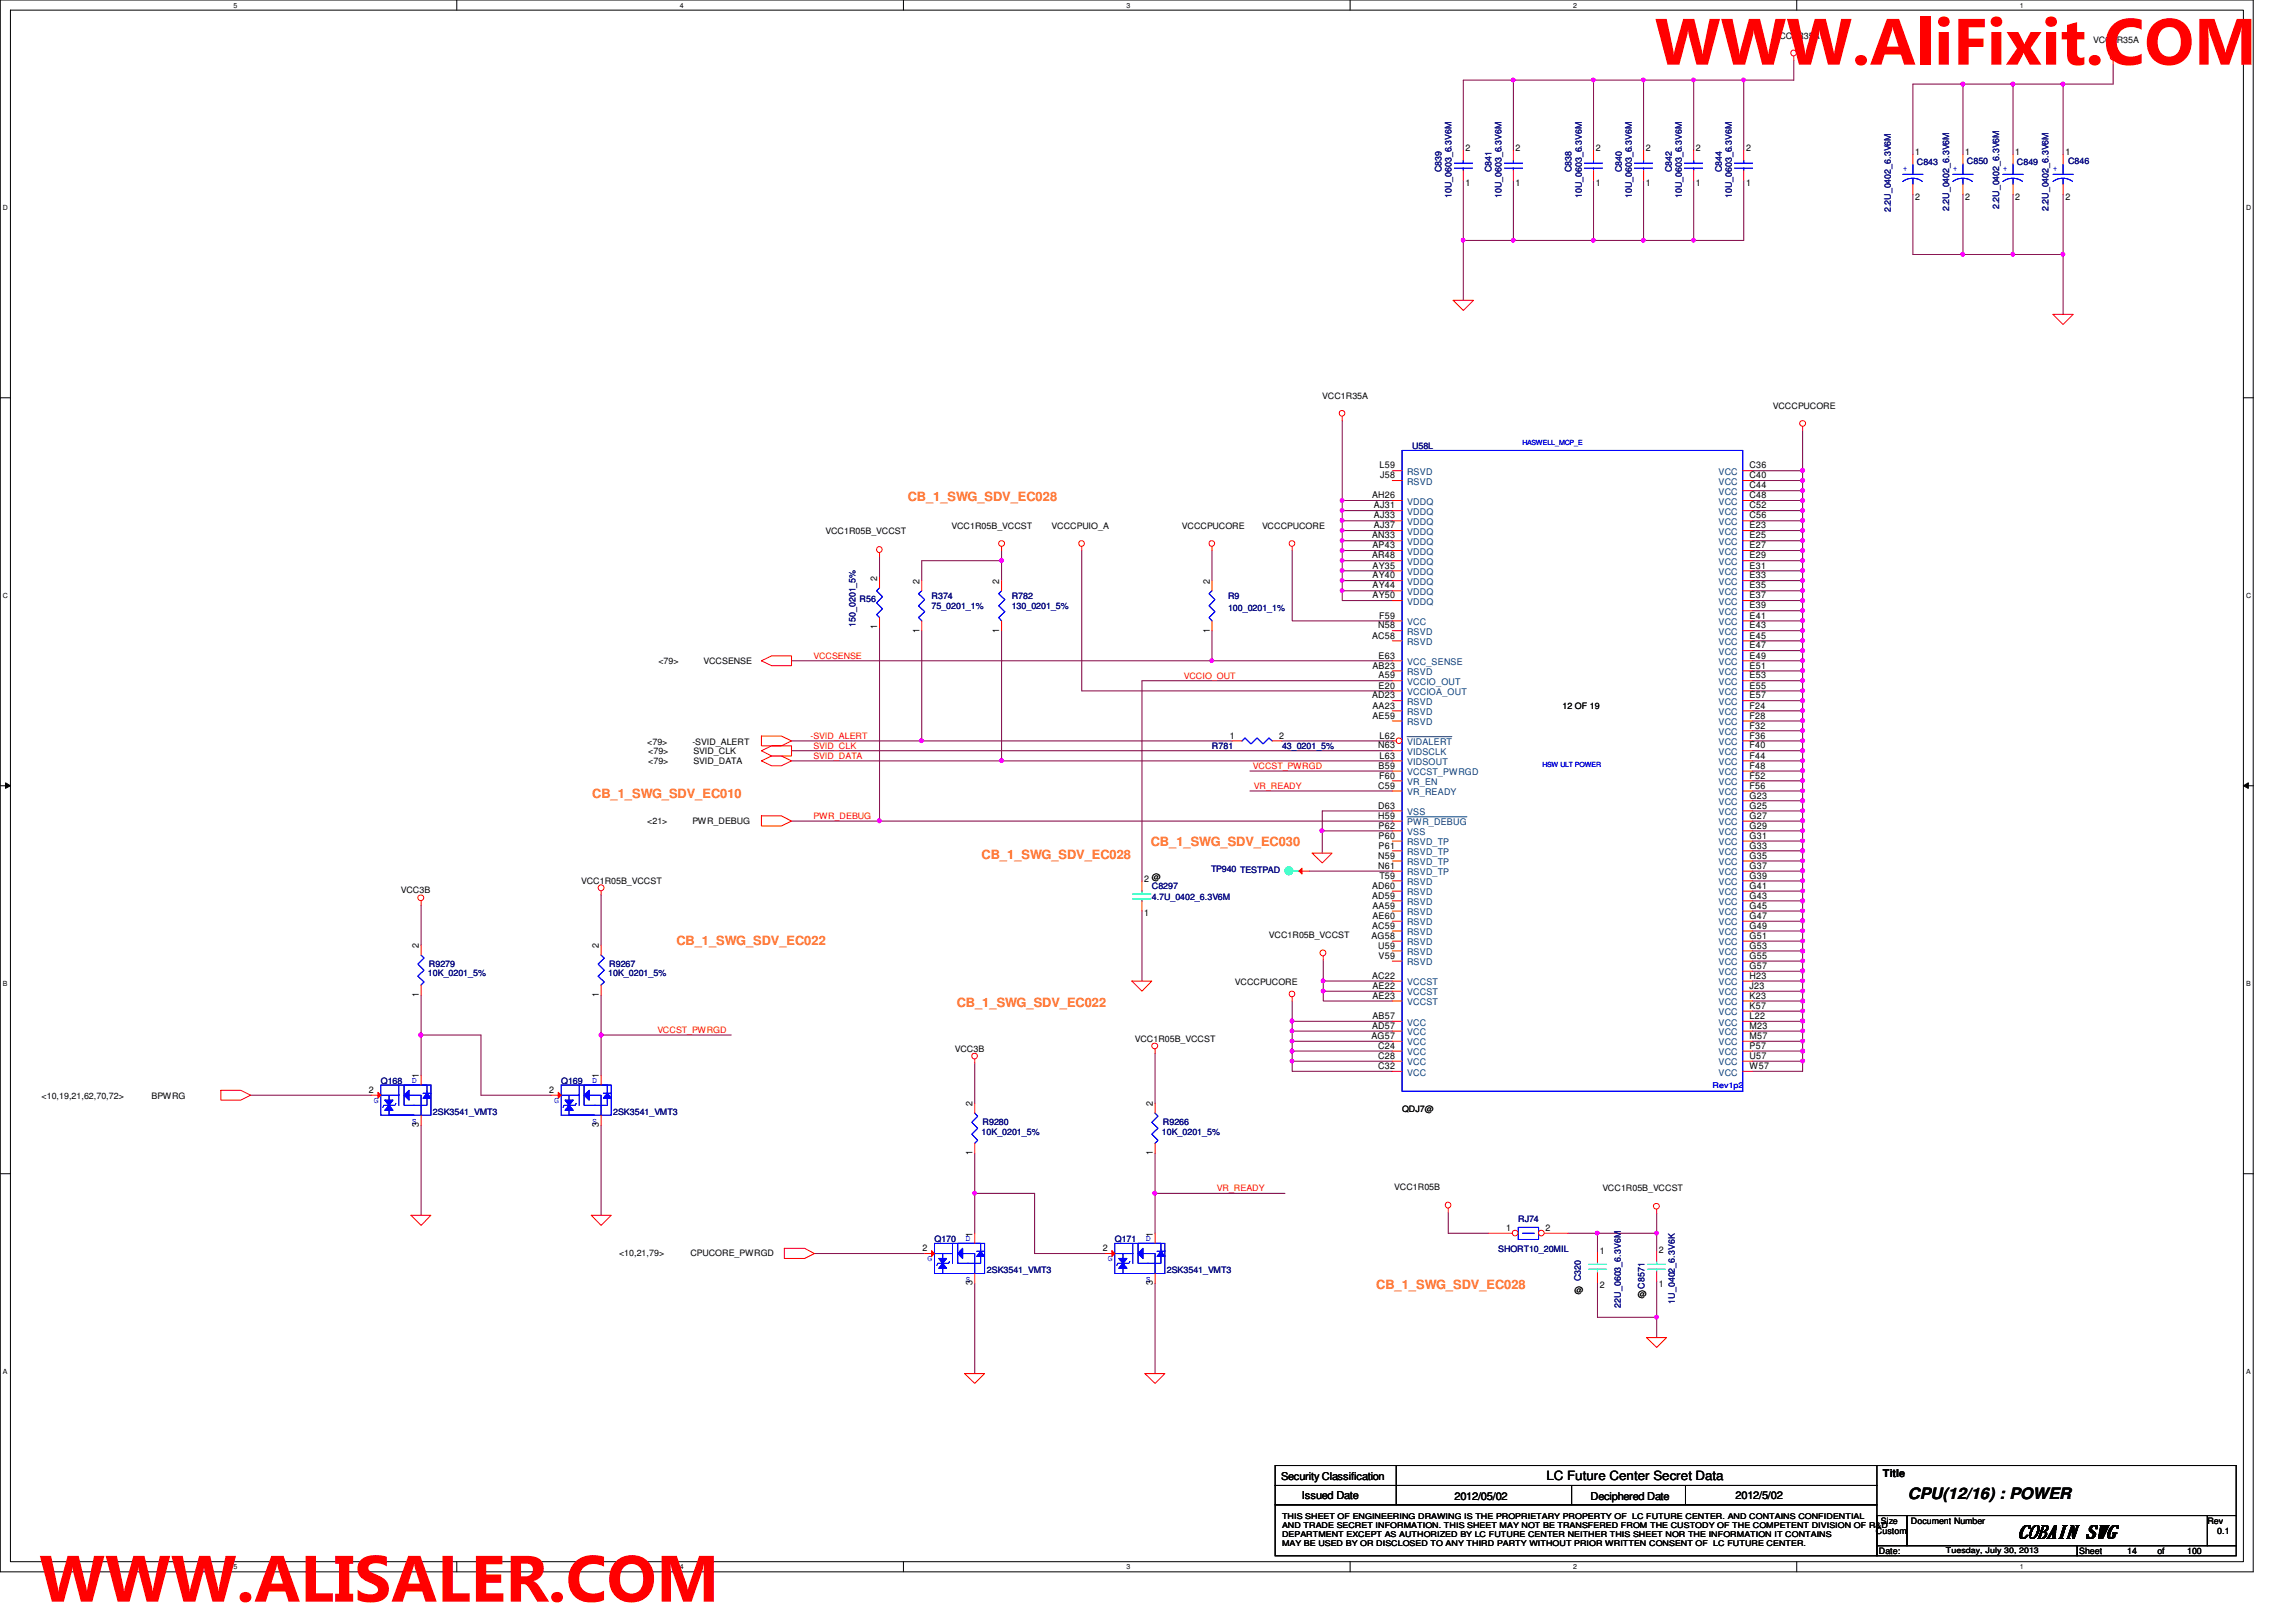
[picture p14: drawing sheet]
<svg xmlns="http://www.w3.org/2000/svg" width="297mm" height="210mm" viewBox="0 0 297 210" stroke-linecap="round" stroke-linejoin="round" font-family="sans-serif">
<defs><g id="words">
<g font-size="8.5" fill="#f00">
<text x="214.1" y="8.4">WWW.AliFixit.COM</text>
<text x="5.1" y="207.3">WWW.ALISALER.COM</text>
</g>
<text font-size="2.4" x="261" y="199">COBAIN SWG</text>
<text font-size="2" x="246.8" y="194">CPU(12/16) : POWER</text>
<g font-size="1.7" fill="#ff8000">
<text x="117.4" y="64.9">CB_1_SWG_SDV_EC028</text>
<text x="76.6" y="103.3">CB_1_SWG_SDV_EC010</text>
<text x="127" y="111.1">CB_1_SWG_SDV_EC028</text>
<text x="148.9" y="109.4">CB_1_SWG_SDV_EC030</text>
<text x="87.5" y="122.3">CB_1_SWG_SDV_EC022</text>
<text x="123.8" y="130.3">CB_1_SWG_SDV_EC022</text>
<text x="178" y="166.8">CB_1_SWG_SDV_EC028</text>
</g>
<text font-size="1.7" x="200.1" y="191.5">LC Future Center Secret Data</text>
<g font-size="1.4">
<text x="165.7" y="191.5">Security Classification</text>
<text x="243.6" y="191.1">Title</text>
<text x="168.4" y="194">Issued Date</text>
<text x="188.2" y="194.1">2012/05/02</text>
<text x="205.8" y="194.1">Deciphered Date</text>
<text x="224.5" y="194">2012/5/02</text>
</g>
<g font-size="1.2">
<text x="189.6" y="19.6">2</text>
<text x="196.1" y="19.6">2</text>
<text x="206.5" y="19.6">2</text>
<text x="212.9" y="19.6">2</text>
<text x="219.4" y="19.6">2</text>
<text x="225.9" y="19.6">2</text>
<text x="247.8" y="20.1">1</text>
<text x="254.3" y="20.1">1</text>
<text x="260.7" y="20.1">1</text>
<text x="267.2" y="20.1">1</text>
<text x="189.6" y="24">1</text>
<text x="196.1" y="24">1</text>
<text x="206.5" y="24">1</text>
<text x="212.9" y="24">1</text>
<text x="219.4" y="24">1</text>
<text x="225.9" y="24">1</text>
<text x="247.8" y="25.8">2</text>
<text x="254.3" y="25.8">2</text>
<text x="260.7" y="25.8">2</text>
<text x="267.2" y="25.8">2</text>
<text x="177.5" y="64.5">AH26</text>
<text x="177.8" y="65.8">AJ31</text>
<text x="178.5" y="60.6">L59</text>
<text x="178.6" y="61.9">J58</text>
<text x="226.4" y="63.2">C44</text>
<text x="226.4" y="61.9">C40</text>
<text x="226.4" y="60.6">C36</text>
<text x="226.4" y="65.8">C52</text>
<text x="226.4" y="64.5">C48</text>
<text x="177.5" y="69.7">AN33</text>
<text x="177.5" y="71">AP43</text>
<text x="177.8" y="67.1">AJ33</text>
<text x="177.8" y="68.4">AJ37</text>
<text x="226.4" y="69.7">E25</text>
<text x="226.4" y="68.4">E23</text>
<text x="226.4" y="67.1">C56</text>
<text x="226.4" y="71">E27</text>
<text x="113.5" y="75.2" transform="rotate(-90 113.5 75.2)">2</text>
<text x="119" y="75.6" transform="rotate(-90 119 75.6)">2</text>
<text x="129.3" y="75.6" transform="rotate(-90 129.3 75.6)">2</text>
<text x="156.5" y="75.6" transform="rotate(-90 156.5 75.6)">2</text>
<text x="177.5" y="72.3">AR48</text>
<text x="177.6" y="77.4">AY50</text>
<text x="177.6" y="73.6">AY35</text>
<text x="177.6" y="74.8">AY40</text>
<text x="177.6" y="76.2">AY44</text>
<text x="226.4" y="72.3">E29</text>
<text x="226.4" y="76.2">E35</text>
<text x="226.4" y="74.8">E33</text>
<text x="226.4" y="73.6">E31</text>
<text x="226.4" y="77.4">E37</text>
<text x="113.5" y="81.4" transform="rotate(-90 113.5 81.4)">1</text>
<text x="119" y="81.9" transform="rotate(-90 119 81.9)">1</text>
<text x="129.3" y="81.9" transform="rotate(-90 129.3 81.9)">1</text>
<text x="156.5" y="81.9" transform="rotate(-90 156.5 81.9)">1</text>
<text x="177.5" y="82.6">AC58</text>
<text x="178.3" y="81.3">N58</text>
<text x="178.4" y="80.1">F59</text>
<text x="226.4" y="78.7">E39</text>
<text x="226.4" y="82.6">E45</text>
<text x="226.4" y="81.3">E43</text>
<text x="226.4" y="80.1">E41</text>
<text x="226.4" y="83.9">E47</text>
<text x="177.5" y="86.5">AB23</text>
<text x="178.3" y="85.2">E63</text>
<text x="178.3" y="89.1">E20</text>
<text x="178.3" y="87.8">A59</text>
<text x="226.4" y="85.2">E49</text>
<text x="226.4" y="89.1">E55</text>
<text x="226.4" y="87.8">E53</text>
<text x="226.4" y="86.5">E51</text>
<text x="159.1" y="95.6">1</text>
<text x="165.5" y="95.6">2</text>
<text x="177.5" y="90.4">AD23</text>
<text x="177.5" y="93">AE59</text>
<text x="177.5" y="91.7">AA23</text>
<text x="178.5" y="95.6">L62</text>
<text x="226.4" y="90.4">E57</text>
<text x="226.4" y="91.7">F24</text>
<text x="226.4" y="95.6">F36</text>
<text x="226.4" y="94.3">F32</text>
<text x="226.4" y="93">F28</text>
<text x="178.3" y="96.9">N63</text>
<text x="178.3" y="99.5">B59</text>
<text x="178.4" y="100.8">F60</text>
<text x="178.5" y="98.2">L63</text>
<text x="226.4" y="96.9">F40</text>
<text x="226.4" y="98.2">F44</text>
<text x="226.4" y="99.5">F48</text>
<text x="226.4" y="100.8">F52</text>
<text x="178.3" y="104.6">D63</text>
<text x="178.3" y="102.1">C59</text>
<text x="178.3" y="106">H59</text>
<text x="178.3" y="107.2">P62</text>
<text x="226.4" y="102.1">F56</text>
<text x="226.4" y="103.3">G23</text>
<text x="226.4" y="104.6">G25</text>
<text x="226.4" y="106">G27</text>
<text x="226.4" y="107.2">G29</text>
<text x="178.3" y="111.1">N59</text>
<text x="178.3" y="112.4">N61</text>
<text x="178.3" y="108.5">P60</text>
<text x="178.3" y="109.8">P61</text>
<text x="178.5" y="113.7">T59</text>
<text x="226.4" y="108.5">G31</text>
<text x="226.4" y="109.8">G33</text>
<text x="226.4" y="111.1">G35</text>
<text x="226.4" y="112.4">G37</text>
<text x="226.4" y="113.7">G39</text>
<text x="148" y="118.6">1</text>
<text x="148" y="114.2">2</text>
<text x="177.5" y="115">AD60</text>
<text x="177.5" y="116.3">AD59</text>
<text x="177.5" y="118.9">AE60</text>
<text x="177.5" y="117.6">AA59</text>
<text x="226.4" y="115">G41</text>
<text x="226.4" y="116.3">G43</text>
<text x="226.4" y="118.9">G47</text>
<text x="226.4" y="117.6">G45</text>
<text x="54.2" y="122.7" transform="rotate(-90 54.2 122.7)">2</text>
<text x="77.5" y="122.7" transform="rotate(-90 77.5 122.7)">2</text>
<text x="177.4" y="121.5">AG58</text>
<text x="177.5" y="120.2">AC59</text>
<text x="178.3" y="122.8">U59</text>
<text x="178.3" y="124.1">V59</text>
<text x="226.4" y="122.8">G53</text>
<text x="226.4" y="121.5">G51</text>
<text x="226.4" y="120.2">G49</text>
<text x="226.4" y="125.4">G57</text>
<text x="226.4" y="124.1">G55</text>
<text x="54.2" y="129" transform="rotate(-90 54.2 129)">1</text>
<text x="77.5" y="129" transform="rotate(-90 77.5 129)">1</text>
<text x="177.5" y="126.7">AC22</text>
<text x="177.5" y="128">AE22</text>
<text x="177.5" y="129.2">AE23</text>
<text x="177.5" y="131.9">AB57</text>
<text x="226.4" y="129.2">K23</text>
<text x="226.4" y="128">J23</text>
<text x="226.4" y="126.7">H23</text>
<text x="226.4" y="130.6">K57</text>
<text x="226.4" y="131.9">L22</text>
<text x="177.4" y="134.5">AG57</text>
<text x="177.5" y="133.1">AD57</text>
<text x="178.3" y="137">C28</text>
<text x="178.3" y="135.7">C24</text>
<text x="226.4" y="135.7">P57</text>
<text x="226.4" y="134.5">M57</text>
<text x="226.4" y="133.1">M23</text>
<text x="226.4" y="137">U57</text>
<text x="47.7" y="141.4">2</text>
<text x="54.2" y="139.5" transform="rotate(-90 54.2 139.5)">1</text>
<text x="71" y="141.4">2</text>
<text x="77.5" y="139.5" transform="rotate(-90 77.5 139.5)">1</text>
<text x="125.8" y="143.2" transform="rotate(-90 125.8 143.2)">2</text>
<text x="149.1" y="143.2" transform="rotate(-90 149.1 143.2)">2</text>
<text x="178.3" y="138.3">C32</text>
<text x="226.4" y="138.3">W57</text>
<text x="54.2" y="145.8" transform="rotate(-90 54.2 145.8)">3</text>
<text x="77.5" y="145.8" transform="rotate(-90 77.5 145.8)">3</text>
<text x="125.8" y="149.5" transform="rotate(-90 125.8 149.5)">1</text>
<text x="149.1" y="149.5" transform="rotate(-90 149.1 149.5)">1</text>
<text x="119.3" y="161.9">2</text>
<text x="125.8" y="160" transform="rotate(-90 125.8 160)">1</text>
<text x="142.7" y="161.9">2</text>
<text x="149.1" y="160" transform="rotate(-90 149.1 160)">1</text>
<text x="194.9" y="159.3">1</text>
<text x="199.9" y="159.3">2</text>
<text x="125.8" y="166.3" transform="rotate(-90 125.8 166.3)">3</text>
<text x="149.1" y="166.3" transform="rotate(-90 149.1 166.3)">3</text>
<text x="207" y="162.2">1</text>
<text x="207" y="166.7">2</text>
<text x="214.6" y="166.5">1</text>
<text x="214.6" y="162.1">2</text>
</g>
<g font-size="1.2" fill="#004080">
<text x="182" y="61.5">RSVD</text>
<text x="182" y="62.7">RSVD</text>
<text x="182" y="65.3">VDDQ</text>
<text x="222.3" y="64.1">VCC</text>
<text x="222.3" y="62.7">VCC</text>
<text x="222.3" y="61.5">VCC</text>
<text x="222.3" y="65.3">VCC</text>
<text x="182" y="66.6">VDDQ</text>
<text x="182" y="67.9">VDDQ</text>
<text x="182" y="69.2">VDDQ</text>
<text x="182" y="70.5">VDDQ</text>
<text x="182" y="71.8">VDDQ</text>
<text x="222.3" y="66.6">VCC</text>
<text x="222.3" y="70.5">VCC</text>
<text x="222.3" y="69.2">VCC</text>
<text x="222.3" y="67.9">VCC</text>
<text x="222.3" y="71.8">VCC</text>
<text x="182" y="73.1">VDDQ</text>
<text x="182" y="74.4">VDDQ</text>
<text x="182" y="75.7">VDDQ</text>
<text x="182" y="77">VDDQ</text>
<text x="222.3" y="73.1">VCC</text>
<text x="222.3" y="77">VCC</text>
<text x="222.3" y="75.7">VCC</text>
<text x="222.3" y="74.4">VCC</text>
<text x="182" y="82.2">RSVD</text>
<text x="182" y="78.3">VDDQ</text>
<text x="182" y="80.9">VCC</text>
<text x="182" y="83.5">RSVD</text>
<text x="222.3" y="79.6">VCC</text>
<text x="222.3" y="78.3">VCC</text>
<text x="222.3" y="83.5">VCC</text>
<text x="222.3" y="82.2">VCC</text>
<text x="222.3" y="80.9">VCC</text>
<text x="182" y="86.1">VCC_SENSE</text>
<text x="182" y="87.4">RSVD</text>
<text x="182" y="90">VCCIOA_OUT</text>
<text x="182" y="88.6">VCCIO_OUT</text>
<text x="222.3" y="86.1">VCC</text>
<text x="222.3" y="84.8">VCC</text>
<text x="222.3" y="90">VCC</text>
<text x="222.3" y="88.6">VCC</text>
<text x="222.3" y="87.4">VCC</text>
<text x="182" y="93.9">RSVD</text>
<text x="182" y="92.5">RSVD</text>
<text x="182" y="91.2">RSVD</text>
<text x="222.3" y="91.2">VCC</text>
<text x="222.3" y="92.5">VCC</text>
<text x="222.3" y="95.1">VCC</text>
<text x="222.3" y="93.9">VCC</text>
<text x="182" y="97.7">VIDSCLK</text>
<text x="182" y="99">VIDSOUT</text>
<text x="182" y="101.6">VR_EN</text>
<text x="182" y="100.3">VCCST_PWRGD</text>
<text x="182" y="96.4">VIDALERT</text>
<text x="222.3" y="96.4">VCC</text>
<text x="222.3" y="97.7">VCC</text>
<text x="222.3" y="99">VCC</text>
<text x="222.3" y="100.3">VCC</text>
<text x="222.3" y="101.6">VCC</text>
<text x="182" y="106.8">PWR_DEBUG</text>
<text x="182" y="105.5">VSS</text>
<text x="182" y="102.9">VR_READY</text>
<text x="222.3" y="102.9">VCC</text>
<text x="222.3" y="104.2">VCC</text>
<text x="222.3" y="105.5">VCC</text>
<text x="222.3" y="106.8">VCC</text>
<text x="182" y="109.4">RSVD_TP</text>
<text x="182" y="108.1">VSS</text>
<text x="182" y="110.7">RSVD_TP</text>
<text x="182" y="112">RSVD_TP</text>
<text x="182" y="113.3">RSVD_TP</text>
<text x="222.3" y="109.4">VCC</text>
<text x="222.3" y="108.1">VCC</text>
<text x="222.3" y="110.7">VCC</text>
<text x="222.3" y="112">VCC</text>
<text x="222.3" y="113.3">VCC</text>
<text x="182" y="114.6">RSVD</text>
<text x="182" y="115.9">RSVD</text>
<text x="182" y="117.1">RSVD</text>
<text x="182" y="119.8">RSVD</text>
<text x="182" y="118.4">RSVD</text>
<text x="222.3" y="115.9">VCC</text>
<text x="222.3" y="114.6">VCC</text>
<text x="222.3" y="117.1">VCC</text>
<text x="222.3" y="119.8">VCC</text>
<text x="222.3" y="118.4">VCC</text>
<text x="182" y="121">RSVD</text>
<text x="182" y="122.3">RSVD</text>
<text x="182" y="124.9">RSVD</text>
<text x="182" y="123.6">RSVD</text>
<text x="222.3" y="123.6">VCC</text>
<text x="222.3" y="122.3">VCC</text>
<text x="222.3" y="121">VCC</text>
<text x="222.3" y="124.9">VCC</text>
<text x="182" y="128.8">VCCST</text>
<text x="182" y="130.1">VCCST</text>
<text x="182" y="127.5">VCCST</text>
<text x="222.3" y="130.1">VCC</text>
<text x="222.3" y="126.2">VCC</text>
<text x="222.3" y="128.8">VCC</text>
<text x="222.3" y="127.5">VCC</text>
<text x="222.3" y="131.4">VCC</text>
<text x="182" y="132.7">VCC</text>
<text x="182" y="134">VCC</text>
<text x="182" y="135.3">VCC</text>
<text x="182" y="137.9">VCC</text>
<text x="182" y="136.6">VCC</text>
<text x="222.3" y="132.7">VCC</text>
<text x="222.3" y="136.6">VCC</text>
<text x="222.3" y="135.3">VCC</text>
<text x="222.3" y="134">VCC</text>
<text x="222.3" y="137.9">VCC</text>
<text x="182" y="139.2">VCC</text>
<text x="222.3" y="139.2">VCC</text>
</g>
<g font-size="1.1">
<text x="229.5" y="5">VCC1R35A</text>
<text x="270.8" y="5.5">VCC1R35A</text>
<text x="171.1" y="51.6">VCC1R35A</text>
<text x="229.4" y="52.9">VCCCPUCORE</text>
<text x="106.8" y="69.1">VCC1R05B_VCCST</text>
<text x="123.1" y="68.5">VCC1R05B_VCCST</text>
<text x="136.1" y="68.5">VCCCPUIO_A</text>
<text x="152.9" y="68.5">VCCCPUCORE</text>
<text x="163.3" y="68.5">VCCCPUCORE</text>
<text x="85.2" y="86">&lt;79&gt;</text>
<text x="91" y="86">VCCSENSE</text>
<text x="202.1" y="91.8">12 OF 19</text>
<text x="83.7" y="96.4">&lt;79&gt;</text>
<text x="83.9" y="97.6">&lt;79&gt;</text>
<text x="83.9" y="98.9">&lt;79&gt;</text>
<text x="89.6" y="96.4">-SVID_ALERT</text>
<text x="89.7" y="97.6">SVID_CLK</text>
<text x="89.7" y="98.9">SVID_DATA</text>
<text x="83.7" y="106.7">&lt;21&gt;</text>
<text x="89.6" y="106.7">PWR_DEBUG</text>
<text x="149" y="113.8">@</text>
<text x="51.9" y="115.6">VCC3B</text>
<text x="75.2" y="114.3">VCC1R05B_VCCST</text>
<text x="164.2" y="121.3">VCC1R05B_VCCST</text>
<text x="159.8" y="127.4">VCCCPUCORE</text>
<text x="123.5" y="136.1">VCC3B</text>
<text x="146.8" y="134.8">VCC1R05B_VCCST</text>
<text x="5.4" y="142.2">&lt;10,19,21,62,70,72&gt;</text>
<text x="19.6" y="142.2">BPWRG</text>
<text x="181.4" y="143.9">QDJ7@</text>
<text x="180.4" y="154">VCC1R05B</text>
<text x="207.3" y="154.1">VCC1R05B_VCCST</text>
<text x="80.1" y="162.5">&lt;10,21,79&gt;</text>
<text x="89.3" y="162.5">CPUCORE_PWRGD</text>
<text x="203.7" y="167.3">@</text>
<text x="211.9" y="167.9">@</text>
<text x="243.3" y="197.2">Size</text>
<text x="247.2" y="197.2">Document Number</text>
<text x="285.6" y="197.2">Rev</text>
<text x="242.7" y="198.5">Custom</text>
<text x="243.1" y="201.1">Date:</text>
<text x="269" y="201.1">Sheet</text>
<text x="275.2" y="201.1">14</text>
<text x="279.1" y="201.1">of</text>
<text x="283" y="201.1">100</text>
<text x="286.8" y="198.5">0.1</text>
</g>
<g font-size="1.1" fill="#000080">
<text x="186.5" y="22.3" transform="rotate(-90 186.5 22.3)">C839</text>
<text x="193" y="22.3" transform="rotate(-90 193 22.3)">C841</text>
<text x="203.3" y="22.3" transform="rotate(-90 203.3 22.3)">C838</text>
<text x="209.8" y="22.3" transform="rotate(-90 209.8 22.3)">C840</text>
<text x="216.3" y="22.3" transform="rotate(-90 216.3 22.3)">C842</text>
<text x="222.8" y="22.3" transform="rotate(-90 222.8 22.3)">C844</text>
<text x="248" y="21.3">C843</text>
<text x="254.5" y="21.2">C850</text>
<text x="260.9" y="21.3">C849</text>
<text x="267.5" y="21.2">C846</text>
<text x="187.8" y="25.7" transform="rotate(-90 187.8 25.7)">10U_0603_6.3V6M</text>
<text x="194.3" y="25.7" transform="rotate(-90 194.3 25.7)">10U_0603_6.3V6M</text>
<text x="204.6" y="25.7" transform="rotate(-90 204.6 25.7)">10U_0603_6.3V6M</text>
<text x="211.1" y="25.7" transform="rotate(-90 211.1 25.7)">10U_0603_6.3V6M</text>
<text x="217.6" y="25.7" transform="rotate(-90 217.6 25.7)">10U_0603_6.3V6M</text>
<text x="224.1" y="25.7" transform="rotate(-90 224.1 25.7)">10U_0603_6.3V6M</text>
<text x="244.6" y="27.5" transform="rotate(-90 244.6 27.5)">2.2U_0402_6.3V6M</text>
<text x="252.2" y="27.3" transform="rotate(-90 252.2 27.3)">2.2U_0402_6.3V6M</text>
<text x="258.7" y="27.1" transform="rotate(-90 258.7 27.1)">2.2U_0402_6.3V6M</text>
<text x="265" y="27.3" transform="rotate(-90 265 27.3)">2.2U_0402_6.3V6M</text>
<text x="182.7" y="58.1">U58L</text>
<text x="111.2" y="77.9">R56</text>
<text x="120.5" y="77.6">R374</text>
<text x="130.9" y="77.6">R782</text>
<text x="158.9" y="77.6">R9</text>
<text x="110.7" y="81.1" transform="rotate(-90 110.7 81.1)">150_0201_5%</text>
<text x="120.5" y="78.8">75_0201_1%</text>
<text x="130.9" y="78.8">130_0201_5%</text>
<text x="158.9" y="79.1">100_0201_1%</text>
<text x="156.8" y="97">R781</text>
<text x="165.9" y="97">43_0201_5%</text>
<text x="156.7" y="112.9">TP940 TESTPAD</text>
<text x="149" y="115.1">C8297</text>
<text x="149" y="116.4">4.7U_0402_6.3V6M</text>
<text x="55.5" y="125.1">R9279</text>
<text x="78.8" y="125.1">R9267</text>
<text x="55.4" y="126.4">10K_0201_5%</text>
<text x="78.7" y="126.4">10K_0201_5%</text>
<text x="49.3" y="140.3">Q168</text>
<text x="72.6" y="140.3">Q169</text>
<text x="56" y="144.3">2SK3541_VMT3</text>
<text x="79.3" y="144.3">2SK3541_VMT3</text>
<text x="127" y="146.9">10K_0201_5%</text>
<text x="127.1" y="145.5">R9280</text>
<text x="150.3" y="146.9">10K_0201_5%</text>
<text x="150.4" y="145.5">R9266</text>
<text x="120.9" y="160.7">Q170</text>
<text x="144.2" y="160.7">Q171</text>
<text x="196.4" y="158.1">RJ74</text>
<text x="127.7" y="164.7">2SK3541_VMT3</text>
<text x="151" y="164.7">2SK3541_VMT3</text>
<text x="193.8" y="162">SHORT10_20MIL</text>
<text x="204.5" y="165.8" transform="rotate(-90 204.5 165.8)">C320</text>
<text x="212.8" y="166.8" transform="rotate(-90 212.8 166.8)">C8571</text>
<text x="209.7" y="169.2" transform="rotate(-90 209.7 169.2)">22U_0603_6.3V6M</text>
<text x="216.7" y="168.7" transform="rotate(-90 216.7 168.7)">1U_0402_6.3V6K</text>
</g>
<g font-size="1.1" fill="#00f">
<text x="246.2" y="22.1">+</text>
<text x="252.6" y="22.1">+</text>
<text x="259.1" y="22.1">+</text>
<text x="265.6" y="22.1">+</text>
<text x="48.4" y="142.7">G</text>
<text x="53.3" y="140.1">D</text>
<text x="71.7" y="142.7">G</text>
<text x="76.6" y="140.1">D</text>
<text x="53.3" y="145.4">S</text>
<text x="76.6" y="145.4">S</text>
<text x="124.9" y="160.6">D</text>
<text x="148.2" y="160.6">D</text>
<text x="120" y="163.2">G</text>
<text x="124.9" y="165.9">S</text>
<text x="143.3" y="163.2">G</text>
<text x="148.2" y="165.9">S</text>
</g>
<g font-size="1.1" fill="#f00">
<text x="105.2" y="85.3">VCCSENSE</text>
<text x="153.2" y="87.8">VCCIO_OUT</text>
<text x="104.9" y="95.6">-SVID_ALERT</text>
<text x="105.2" y="96.9">SVID_CLK</text>
<text x="105.2" y="98.2">SVID_DATA</text>
<text x="162.1" y="99.5">VCCST_PWRGD</text>
<text x="105.2" y="106">PWR_DEBUG</text>
<text x="162.2" y="102.1">VR_READY</text>
<text x="85" y="133.7">VCCST_PWRGD</text>
<text x="157.4" y="154.2">VR_READY</text>
</g>
<g font-size="1.1" fill="#fff">
<text x="171" y="112.5">N32260579</text>
<text x="55.9" y="133.7">N31952886</text>
</g>
<text font-size="1" fill="#00f" x="221.6" y="140.8">Rev1p2</text>
<g font-size="1">
<text x="165.9" y="196.5">THIS SHEET OF ENGINEERING DRAWING IS THE PROPRIETARY PROPERTY OF LC FUTURE CENTER. AND CONTAINS CONFIDENTIAL</text>
<text x="165.9" y="197.7">AND TRADE SECRET INFORMATION. THIS SHEET MAY NOT BE TRANSFERED FROM THE CUSTODY OF THE COMPETENT DIVISION OF R&amp;D</text>
<text x="165.9" y="198.9">DEPARTMENT EXCEPT AS AUTHORIZED BY LC FUTURE CENTER NEITHER THIS SHEET NOR THE INFORMATION IT CONTAINS</text>
<text x="165.9" y="200.1">MAY BE USED BY OR DISCLOSED TO ANY THIRD PARTY WITHOUT PRIOR WRITTEN CONSENT OF LC FUTURE CENTER.</text>
<text x="251.8" y="200.9">Tuesday, July 30, 2013</text>
</g>
<g font-size=".9">
<text x="30.2" y="1">5</text>
<text x="88" y="1">4</text>
<text x="145.8" y="1">3</text>
<text x="203.5" y="1">2</text>
<text x="261.3" y="1">1</text>
<text x=".4" y="27.2">D</text>
<text x="290.6" y="27.2">D</text>
<text x=".4" y="77.3">C</text>
<text x="290.6" y="77.3">C</text>
<text x=".4" y="127.6">B</text>
<text x="290.6" y="127.6">B</text>
<text x=".4" y="177.8">A</text>
<text x="290.6" y="177.8">A</text>
<text x="30.2" y="203.1">5</text>
<text x="88" y="203.1">4</text>
<text x="145.8" y="203.1">3</text>
<text x="203.5" y="203.1">2</text>
<text x="261.3" y="203.1">1</text>
</g>
<g font-size=".9" fill="#00f">
<text x="197" y="57.6">HASWELL_MCP_E</text>
<text x="199.6" y="99.3">HSW ULT POWER</text>
</g>
</g></defs>
<path d="M0 0h291.5v203.4h-291.5zM1.4 1.3h288.8v200.8h-288.8z" fill="none" stroke="#000" stroke-width=".13"/>
<g fill="#fff">
<path d="M30.2 .2h.5v1h-.5z"/>
<path d="M30.2 202.3h.5v1h-.5z"/>
</g>
<path d="M59.1 0v1.3M59.1 202.1v1.3" fill="none" stroke="#000" stroke-width=".13"/>
<g fill="#fff">
<path d="M88 .2h.5v1h-.5z"/>
<path d="M88 202.3h.5v1h-.5z"/>
</g>
<path d="M116.9 0v1.3M116.9 202.1v1.3" fill="none" stroke="#000" stroke-width=".13"/>
<g fill="#fff">
<path d="M145.7 .2h.6v1h-.6z"/>
<path d="M145.7 202.3h.6v1h-.6z"/>
</g>
<path d="M174.7 0v1.3M174.7 202.1v1.3" fill="none" stroke="#000" stroke-width=".13"/>
<g fill="#fff">
<path d="M203.5 .2h.5v1h-.5z"/>
<path d="M203.5 202.3h.5v1h-.5z"/>
</g>
<path d="M232.4 0v1.3M232.4 202.1v1.3" fill="none" stroke="#000" stroke-width=".13"/>
<g fill="#fff">
<path d="M261.3 .2h.5v1h-.5z"/>
<path d="M261.3 202.3h.5v1h-.5z"/>
<path d="M.4 26.4h.6v1h-.6z"/>
<path d="M290.6 26.4h.6v1h-.6z"/>
<path d="M.4 76.5h.6v1.1h-.6z"/>
<path d="M290.6 76.5h.6v1.1h-.6z"/>
</g>
<path d="M0 51.5h1.4M290.2 51.5h1.3" fill="none" stroke="#000" stroke-width=".13"/>
<g fill="#fff">
<path d="M.4 126.7h.6v1.1h-.6z"/>
<path d="M290.6 126.7h.6v1.1h-.6z"/>
</g>
<path d="M0 101.7h1.4M.7 101.3l.7 .4-.7 .3zM290.2 101.7h1.3M290.2 101.7l.7-.4v.7z" fill="none" stroke="#000" stroke-width=".13"/>
<path d="M.7 101.3l.7 .4-.7 .3zM290.2 101.7l.7-.4v.7z" fill="#000"/>
<g fill="#fff">
<path d="M.4 177h.5v1h-.5z"/>
<path d="M290.6 177h.5v1h-.5z"/>
</g>
<path d="M0 151.9h1.4M290.2 151.9h1.3" fill="none" stroke="#000" stroke-width=".13"/>
<path d="M233.2 137.3v1.3h-6.5" fill="none" stroke="#800040" stroke-width=".13"/>
<circle cx="233.2" cy="137.3" r=".25" fill="#f0f"/>
<circle cx="233.2" cy="137.3" r=".25" fill="none" stroke="#f0f" stroke-width=".13"/>
<path d="M233.2 55.7v5.2M226.7 60.9h6.5M233.2 60.9v1.3h-6.5" fill="none" stroke="#800040" stroke-width=".13"/>
<circle cx="233.2" cy="60.9" r=".26" fill="#f0f"/>
<circle cx="233.2" cy="60.9" r=".26" fill="none" stroke="#f0f" stroke-width=".13"/>
<path d="M233.2 62.2v1.3h-6.5" fill="none" stroke="#800040" stroke-width=".13"/>
<circle cx="233.2" cy="62.2" r=".25" fill="#f0f"/>
<circle cx="233.2" cy="62.2" r=".25" fill="none" stroke="#f0f" stroke-width=".13"/>
<path d="M226.7 66.1h6.5M226.7 67.4h6.5M233.2 63.5v1.3h-6.5" fill="none" stroke="#800040" stroke-width=".13"/>
<circle cx="233.2" cy="63.5" r=".25" fill="#f0f"/>
<circle cx="233.2" cy="63.5" r=".25" fill="none" stroke="#f0f" stroke-width=".13"/>
<path d="M233.2 66.1v1.3" fill="none" stroke="#800040" stroke-width=".13"/>
<circle cx="233.2" cy="66" r=".25" fill="#f0f"/>
<circle cx="233.2" cy="66" r=".25" fill="none" stroke="#f0f" stroke-width=".13"/>
<path d="M226.7 68.7h6.5" fill="none" stroke="#800040" stroke-width=".13"/>
<circle cx="233.2" cy="68.6" r=".25" fill="#f0f"/>
<circle cx="233.2" cy="68.6" r=".25" fill="none" stroke="#f0f" stroke-width=".13"/>
<path d="M226.7 70h6.5M233.2 70v1.2h-6.5M233.2 68.7v1.3" fill="none" stroke="#800040" stroke-width=".13"/>
<circle cx="233.2" cy="69.9" r=".25" fill="#f0f"/>
<circle cx="233.2" cy="69.9" r=".25" fill="none" stroke="#f0f" stroke-width=".13"/>
<path d="M226.7 72.6h6.5" fill="none" stroke="#800040" stroke-width=".13"/>
<circle cx="233.2" cy="72.5" r=".25" fill="#f0f"/>
<circle cx="233.2" cy="72.5" r=".25" fill="none" stroke="#f0f" stroke-width=".13"/>
<path d="M226.7 73.9h6.5" fill="none" stroke="#800040" stroke-width=".13"/>
<circle cx="233.2" cy="73.8" r=".26" fill="#f0f"/>
<circle cx="233.2" cy="73.8" r=".26" fill="none" stroke="#f0f" stroke-width=".13"/>
<path d="M226.7 75.1h6.5M226.7 76.5h6.5M226.7 77.7h6.5M226.7 79h6.5M226.7 80.3h6.5M226.7 81.6h6.5" fill="none" stroke="#800040" stroke-width=".13"/>
<circle cx="233.2" cy="81.6" r=".25" fill="#f0f"/>
<circle cx="233.2" cy="81.6" r=".25" fill="none" stroke="#f0f" stroke-width=".13"/>
<path d="M233.2 75.1v1.4M226.7 82.9h6.5" fill="none" stroke="#800040" stroke-width=".13"/>
<circle cx="233.2" cy="75.1" r=".25" fill="#f0f"/>
<circle cx="233.2" cy="75.1" r=".25" fill="none" stroke="#f0f" stroke-width=".13"/>
<path d="M233.2 77.7v1.3" fill="none" stroke="#800040" stroke-width=".13"/>
<circle cx="233.2" cy="77.7" r=".26" fill="#f0f"/>
<circle cx="233.2" cy="77.7" r=".26" fill="none" stroke="#f0f" stroke-width=".13"/>
<path d="M233.2 76.5v1.2M233.2 81.6v1.3" fill="none" stroke="#800040" stroke-width=".13"/>
<circle cx="233.2" cy="76.4" r=".25" fill="#f0f"/>
<circle cx="233.2" cy="76.4" r=".25" fill="none" stroke="#f0f" stroke-width=".13"/>
<path d="M233.2 79v1.3" fill="none" stroke="#800040" stroke-width=".13"/>
<circle cx="233.2" cy="79" r=".25" fill="#f0f"/>
<circle cx="233.2" cy="79" r=".25" fill="none" stroke="#f0f" stroke-width=".13"/>
<path d="M226.7 84.2h6.5M226.7 85.5h6.5M226.7 86.8h6.5M226.7 88.1h6.5M226.7 89.4h6.5v1.3h-6.5M226.7 92h6.5M226.7 93.3h6.5M226.7 94.6h6.5" fill="none" stroke="#800040" stroke-width=".13"/>
<circle cx="233.2" cy="89.4" r=".25" fill="#f0f"/>
<circle cx="233.2" cy="89.4" r=".25" fill="none" stroke="#f0f" stroke-width=".13"/>
<path d="M233.2 93.3v1.3" fill="none" stroke="#800040" stroke-width=".13"/>
<circle cx="233.2" cy="93.3" r=".26" fill="#f0f"/>
<circle cx="233.2" cy="93.3" r=".26" fill="none" stroke="#f0f" stroke-width=".13"/>
<path d="M233.2 90.7v1.3" fill="none" stroke="#800040" stroke-width=".13"/>
<circle cx="233.2" cy="90.7" r=".26" fill="#f0f"/>
<circle cx="233.2" cy="90.7" r=".26" fill="none" stroke="#f0f" stroke-width=".13"/>
<path d="M226.7 95.9h6.5M226.7 97.2h6.5" fill="none" stroke="#800040" stroke-width=".13"/>
<circle cx="233.2" cy="97.2" r=".26" fill="#f0f"/>
<circle cx="233.2" cy="97.2" r=".26" fill="none" stroke="#f0f" stroke-width=".13"/>
<path d="M226.7 99.8h6.5M233.2 97.2v1.3h-6.5M226.7 101h6.5M226.7 102.4h6.5M226.7 103.6h6.5M226.7 104.9h6.5v1.4h-6.5" fill="none" stroke="#800040" stroke-width=".13"/>
<circle cx="233.2" cy="104.9" r=".25" fill="#f0f"/>
<circle cx="233.2" cy="104.9" r=".25" fill="none" stroke="#f0f" stroke-width=".13"/>
<path d="M233.2 103.6v1.3" fill="none" stroke="#800040" stroke-width=".13"/>
<circle cx="233.2" cy="103.6" r=".26" fill="#f0f"/>
<circle cx="233.2" cy="103.6" r=".26" fill="none" stroke="#f0f" stroke-width=".13"/>
<path d="M233.2 101v1.4" fill="none" stroke="#800040" stroke-width=".13"/>
<circle cx="233.2" cy="101" r=".25" fill="#f0f"/>
<circle cx="233.2" cy="101" r=".25" fill="none" stroke="#f0f" stroke-width=".13"/>
<path d="M233.2 98.5v1.3" fill="none" stroke="#800040" stroke-width=".13"/>
<circle cx="233.2" cy="98.4" r=".25" fill="#f0f"/>
<circle cx="233.2" cy="98.4" r=".25" fill="none" stroke="#f0f" stroke-width=".13"/>
<path d="M233.2 99.8v1.2" fill="none" stroke="#800040" stroke-width=".13"/>
<circle cx="233.2" cy="99.7" r=".26" fill="#f0f"/>
<circle cx="233.2" cy="99.7" r=".26" fill="none" stroke="#f0f" stroke-width=".13"/>
<path d="M233.2 102.4v1.2" fill="none" stroke="#800040" stroke-width=".13"/>
<circle cx="233.2" cy="102.3" r=".25" fill="#f0f"/>
<circle cx="233.2" cy="102.3" r=".25" fill="none" stroke="#f0f" stroke-width=".13"/>
<path d="M226.7 107.5h6.5M226.7 108.8h6.5M226.7 110.1h6.5M226.7 111.4h6.5M226.7 112.7h6.5M226.7 114h6.5M226.7 115.3h6.5M226.7 116.6h6.5M226.7 117.9h6.5M226.7 119.2h6.5" fill="none" stroke="#800040" stroke-width=".13"/>
<circle cx="233.2" cy="119.2" r=".26" fill="#f0f"/>
<circle cx="233.2" cy="119.2" r=".26" fill="none" stroke="#f0f" stroke-width=".13"/>
<path d="M226.7 120.5h6.5M226.7 121.8h6.5" fill="none" stroke="#800040" stroke-width=".13"/>
<circle cx="233.2" cy="121.8" r=".25" fill="#f0f"/>
<circle cx="233.2" cy="121.8" r=".25" fill="none" stroke="#f0f" stroke-width=".13"/>
<path d="M226.7 123.1h6.5M226.7 124.4h6.5M226.7 125.7h6.5M226.7 127h6.5M226.7 128.3h6.5M226.7 129.5h6.5M226.7 130.9h6.5M226.7 132.2h6.5M226.7 133.4h6.5" fill="none" stroke="#800040" stroke-width=".13"/>
<circle cx="233.2" cy="133.4" r=".25" fill="#f0f"/>
<circle cx="233.2" cy="133.4" r=".25" fill="none" stroke="#f0f" stroke-width=".13"/>
<path d="M226.7 134.7h6.5" fill="none" stroke="#800040" stroke-width=".13"/>
<circle cx="233.2" cy="134.7" r=".25" fill="#f0f"/>
<circle cx="233.2" cy="134.7" r=".25" fill="none" stroke="#f0f" stroke-width=".13"/>
<path d="M173.6 54.4v10.4h6.5M173.6 76.5v1.2h6.5M173.6 64.8v1.3h6.5M226.7 136h6.5M226.7 137.3h6.5" fill="none" stroke="#800040" stroke-width=".13"/>
<path d="M173.5 64.6l.1-.1 .2 .1v.3l-.2 .1-.1-.1z" fill-rule="evenodd" fill="#f0f"/>
<path d="M173.5 64.6l.1-.1 .2 .1v.3l-.2 .1-.1-.1z" fill="none" stroke="#f0f" stroke-width=".13"/>
<path d="M173.6 66.1v1.3h6.5" fill="none" stroke="#800040" stroke-width=".13"/>
<path d="M173.5 65.9h.3l.1 .1-.1 .2-.2 .1-.1-.1z" fill-rule="evenodd" fill="#f0f"/>
<path d="M173.5 65.9h.3l.1 .1-.1 .2-.2 .1-.1-.1z" fill="none" stroke="#f0f" stroke-width=".13"/>
<path d="M173.6 67.4v1.3h6.5" fill="none" stroke="#800040" stroke-width=".13"/>
<path d="M173.5 67.2l.1-.1 .2 .1v.3l-.2 .1-.1-.1z" fill-rule="evenodd" fill="#f0f"/>
<path d="M173.5 67.2l.1-.1 .2 .1v.3l-.2 .1-.1-.1z" fill="none" stroke="#f0f" stroke-width=".13"/>
<path d="M173.6 68.7v1.3h6.5" fill="none" stroke="#800040" stroke-width=".13"/>
<path d="M173.5 68.5h.3l.1 .1-.1 .2-.2 .1-.1-.1z" fill-rule="evenodd" fill="#f0f"/>
<path d="M173.5 68.5h.3l.1 .1-.1 .2-.2 .1-.1-.1z" fill="none" stroke="#f0f" stroke-width=".13"/>
<path d="M173.6 70v1.2h6.5" fill="none" stroke="#800040" stroke-width=".13"/>
<path d="M173.5 69.8h.3l.1 .1-.1 .2-.2 .1-.1-.1z" fill-rule="evenodd" fill="#f0f"/>
<path d="M173.5 69.8h.3l.1 .1-.1 .2-.2 .1-.1-.1z" fill="none" stroke="#f0f" stroke-width=".13"/>
<path d="M173.6 71.2v1.4h6.5" fill="none" stroke="#800040" stroke-width=".13"/>
<path d="M173.5 71.1l.1-.1 .2 .1v.3l-.2 .1-.1-.1z" fill-rule="evenodd" fill="#f0f"/>
<path d="M173.5 71.1l.1-.1 .2 .1v.3l-.2 .1-.1-.1z" fill="none" stroke="#f0f" stroke-width=".13"/>
<path d="M173.6 72.6v1.3h6.5" fill="none" stroke="#800040" stroke-width=".13"/>
<path d="M173.5 72.4h.3l.1 .1-.1 .2-.2 .1-.1-.1z" fill-rule="evenodd" fill="#f0f"/>
<path d="M173.5 72.4h.3l.1 .1-.1 .2-.2 .1-.1-.1z" fill="none" stroke="#f0f" stroke-width=".13"/>
<path d="M173.6 75.1h6.5" fill="none" stroke="#800040" stroke-width=".13"/>
<path d="M173.5 74.9h.3l.1 .2-.1 .2-.2 .1-.1-.1z" fill-rule="evenodd" fill="#f0f"/>
<path d="M173.5 74.9h.3l.1 .2-.1 .2-.2 .1-.1-.1z" fill="none" stroke="#f0f" stroke-width=".13"/>
<path d="M173.6 73.9v1.2" fill="none" stroke="#800040" stroke-width=".13"/>
<path d="M173.5 73.6h.1l.2 .1v.3l-.2 .1-.1-.1z" fill-rule="evenodd" fill="#f0f"/>
<path d="M173.5 73.6h.1l.2 .1v.3l-.2 .1-.1-.1z" fill="none" stroke="#f0f" stroke-width=".13"/>
<path d="M173.6 76.5h6.5" fill="none" stroke="#800040" stroke-width=".13"/>
<path d="M173.5 76.3h.3l.1 .1-.1 .2-.2 .1-.1-.1z" fill-rule="evenodd" fill="#f0f"/>
<path d="M173.5 76.3h.3l.1 .1-.1 .2-.2 .1-.1-.1z" fill="none" stroke="#f0f" stroke-width=".13"/>
<path d="M167.2 71.2v9.1h12.9M173.6 75.1v1.4M167.2 137.3v1.3h12.9M167.2 129.5v2.7h12.9M167.2 132.2v1.2h12.9" fill="none" stroke="#800040" stroke-width=".13"/>
<path d="M167 131.9h.1l.2 .1v.3l-.2 .1-.1-.1z" fill-rule="evenodd" fill="#f0f"/>
<path d="M167 131.9h.1l.2 .1v.3l-.2 .1-.1-.1z" fill="none" stroke="#f0f" stroke-width=".13"/>
<path d="M167.2 134.7h12.9" fill="none" stroke="#800040" stroke-width=".13"/>
<path d="M167 134.6h.3l.1 .1-.1 .2-.2 .1-.1-.1z" fill-rule="evenodd" fill="#f0f"/>
<path d="M167 134.6h.3l.1 .1-.1 .2-.2 .1-.1-.1z" fill="none" stroke="#f0f" stroke-width=".13"/>
<path d="M167.2 133.4v1.3" fill="none" stroke="#800040" stroke-width=".13"/>
<path d="M167 133.2h.3l.1 .2-.1 .2h-.2h-.1z" fill-rule="evenodd" fill="#f0f"/>
<path d="M167 133.2h.3l.1 .2-.1 .2h-.2h-.1z" fill="none" stroke="#f0f" stroke-width=".13"/>
<path d="M167.2 136h12.9" fill="none" stroke="#800040" stroke-width=".13"/>
<path d="M167 135.8h.1l.2 .1v.3l-.2 .1-.1-.1z" fill-rule="evenodd" fill="#f0f"/>
<path d="M167 135.8h.1l.2 .1v.3l-.2 .1-.1-.1z" fill="none" stroke="#f0f" stroke-width=".13"/>
<path d="M167.2 134.7v1.3M167.2 137.3h12.9" fill="none" stroke="#800040" stroke-width=".13"/>
<path d="M167 137.1h.3l.1 .2-.1 .2h-.2h-.1z" fill-rule="evenodd" fill="#f0f"/>
<path d="M167 137.1h.3l.1 .2-.1 .2h-.2h-.1z" fill="none" stroke="#f0f" stroke-width=".13"/>
<path d="M129.6 72.6h-10.4v2.5M129.6 71.2v3.9M167.2 136v1.3" fill="none" stroke="#800040" stroke-width=".13"/>
<circle cx="129.6" cy="72.5" r=".25" fill="#f0f"/>
<circle cx="129.6" cy="72.5" r=".25" fill="none" stroke="#f0f" stroke-width=".13"/>
<path d="M156.8 71.2v3.9M156.8 85.5h23.3" fill="none" stroke="#800040" stroke-width=".13"/>
<path d="M156.6 85.3h.3l.1 .2-.1 .1-.1 .1-.2-.1z" fill-rule="evenodd" fill="#f0f"/>
<path d="M156.6 85.3h.3l.1 .2-.1 .1-.1 .1-.2-.1z" fill="none" stroke="#f0f" stroke-width=".13"/>
<path d="M119.2 95.9h40.2M165.9 95.9h14.2" fill="none" stroke="#800040" stroke-width=".13"/>
<circle cx="119.2" cy="95.9" r=".25" fill="#f0f"/>
<circle cx="119.2" cy="95.9" r=".25" fill="none" stroke="#f0f" stroke-width=".13"/>
<path d="M102.4 95.9h16.8M102.4 97.2h77.7M129.6 98.5h50.5" fill="none" stroke="#800040" stroke-width=".13"/>
<circle cx="129.6" cy="98.4" r=".25" fill="#f0f"/>
<circle cx="129.6" cy="98.4" r=".25" fill="none" stroke="#f0f" stroke-width=".13"/>
<path d="M140 71.2v18.2h40.1M119.2 81.6v14.3M129.6 81.6v16.9h-27.2M156.8 81.6v3.9h-54.4M180.1 88.1h-32.4v25.9M147.7 117.9v9.1M233.2 130.9v1.3" fill="none" stroke="#800040" stroke-width=".13"/>
<circle cx="233.2" cy="130.8" r=".25" fill="#f0f"/>
<circle cx="233.2" cy="130.8" r=".25" fill="none" stroke="#f0f" stroke-width=".13"/>
<path d="M233.2 129.5v1.4" fill="none" stroke="#800040" stroke-width=".13"/>
<circle cx="233.2" cy="129.5" r=".26" fill="#f0f"/>
<circle cx="233.2" cy="129.5" r=".26" fill="none" stroke="#f0f" stroke-width=".13"/>
<path d="M233.2 127v1.3" fill="none" stroke="#800040" stroke-width=".13"/>
<circle cx="233.2" cy="126.9" r=".25" fill="#f0f"/>
<circle cx="233.2" cy="126.9" r=".25" fill="none" stroke="#f0f" stroke-width=".13"/>
<path d="M233.2 125.7v1.3" fill="none" stroke="#800040" stroke-width=".13"/>
<circle cx="233.2" cy="125.6" r=".26" fill="#f0f"/>
<circle cx="233.2" cy="125.6" r=".26" fill="none" stroke="#f0f" stroke-width=".13"/>
<path d="M233.2 80.3v1.3" fill="none" stroke="#800040" stroke-width=".13"/>
<circle cx="233.2" cy="80.3" r=".26" fill="#f0f"/>
<circle cx="233.2" cy="80.3" r=".26" fill="none" stroke="#f0f" stroke-width=".13"/>
<path d="M233.2 133.4v1.3M233.2 124.4v1.3" fill="none" stroke="#800040" stroke-width=".13"/>
<circle cx="233.2" cy="124.3" r=".25" fill="#f0f"/>
<circle cx="233.2" cy="124.3" r=".25" fill="none" stroke="#f0f" stroke-width=".13"/>
<path d="M233.2 123.1v1.3" fill="none" stroke="#800040" stroke-width=".13"/>
<circle cx="233.2" cy="123.1" r=".26" fill="#f0f"/>
<circle cx="233.2" cy="123.1" r=".26" fill="none" stroke="#f0f" stroke-width=".13"/>
<path d="M233.2 128.3v1.2" fill="none" stroke="#800040" stroke-width=".13"/>
<circle cx="233.2" cy="128.2" r=".25" fill="#f0f"/>
<circle cx="233.2" cy="128.2" r=".25" fill="none" stroke="#f0f" stroke-width=".13"/>
<path d="M233.2 119.2v1.3M233.2 112.7v1.3" fill="none" stroke="#800040" stroke-width=".13"/>
<circle cx="233.2" cy="112.7" r=".26" fill="#f0f"/>
<circle cx="233.2" cy="112.7" r=".26" fill="none" stroke="#f0f" stroke-width=".13"/>
<path d="M233.2 72.6v1.3M233.2 64.8v1.3" fill="none" stroke="#800040" stroke-width=".13"/>
<circle cx="233.2" cy="64.8" r=".26" fill="#f0f"/>
<circle cx="233.2" cy="64.8" r=".26" fill="none" stroke="#f0f" stroke-width=".13"/>
<path d="M233.2 111.4v1.3" fill="none" stroke="#800040" stroke-width=".13"/>
<circle cx="233.2" cy="111.4" r=".25" fill="#f0f"/>
<circle cx="233.2" cy="111.4" r=".25" fill="none" stroke="#f0f" stroke-width=".13"/>
<path d="M233.2 106.3v1.2" fill="none" stroke="#800040" stroke-width=".13"/>
<circle cx="233.2" cy="106.2" r=".26" fill="#f0f"/>
<circle cx="233.2" cy="106.2" r=".26" fill="none" stroke="#f0f" stroke-width=".13"/>
<path d="M233.2 136v1.3" fill="none" stroke="#800040" stroke-width=".13"/>
<circle cx="233.2" cy="136" r=".26" fill="#f0f"/>
<circle cx="233.2" cy="136" r=".26" fill="none" stroke="#f0f" stroke-width=".13"/>
<path d="M233.2 116.6v1.3" fill="none" stroke="#800040" stroke-width=".13"/>
<circle cx="233.2" cy="116.6" r=".26" fill="#f0f"/>
<circle cx="233.2" cy="116.6" r=".26" fill="none" stroke="#f0f" stroke-width=".13"/>
<path d="M233.2 92v1.3" fill="none" stroke="#800040" stroke-width=".13"/>
<circle cx="233.2" cy="92" r=".25" fill="#f0f"/>
<circle cx="233.2" cy="92" r=".25" fill="none" stroke="#f0f" stroke-width=".13"/>
<path d="M233.2 120.5v1.3" fill="none" stroke="#800040" stroke-width=".13"/>
<circle cx="233.2" cy="120.4" r=".25" fill="#f0f"/>
<circle cx="233.2" cy="120.4" r=".25" fill="none" stroke="#f0f" stroke-width=".13"/>
<path d="M233.2 95.9v1.3" fill="none" stroke="#800040" stroke-width=".13"/>
<circle cx="233.2" cy="95.9" r=".25" fill="#f0f"/>
<circle cx="233.2" cy="95.9" r=".25" fill="none" stroke="#f0f" stroke-width=".13"/>
<path d="M233.2 132.2v1.2" fill="none" stroke="#800040" stroke-width=".13"/>
<circle cx="233.2" cy="132.1" r=".26" fill="#f0f"/>
<circle cx="233.2" cy="132.1" r=".26" fill="none" stroke="#f0f" stroke-width=".13"/>
<path d="M233.2 117.9v1.3" fill="none" stroke="#800040" stroke-width=".13"/>
<circle cx="233.2" cy="117.9" r=".25" fill="#f0f"/>
<circle cx="233.2" cy="117.9" r=".25" fill="none" stroke="#f0f" stroke-width=".13"/>
<path d="M233.2 86.8v1.3" fill="none" stroke="#800040" stroke-width=".13"/>
<circle cx="233.2" cy="86.8" r=".26" fill="#f0f"/>
<circle cx="233.2" cy="86.8" r=".26" fill="none" stroke="#f0f" stroke-width=".13"/>
<path d="M233.2 85.5v1.3" fill="none" stroke="#800040" stroke-width=".13"/>
<circle cx="233.2" cy="85.5" r=".25" fill="#f0f"/>
<circle cx="233.2" cy="85.5" r=".25" fill="none" stroke="#f0f" stroke-width=".13"/>
<path d="M233.2 84.2v1.3" fill="none" stroke="#800040" stroke-width=".13"/>
<circle cx="233.2" cy="84.2" r=".26" fill="#f0f"/>
<circle cx="233.2" cy="84.2" r=".26" fill="none" stroke="#f0f" stroke-width=".13"/>
<path d="M233.2 82.9v1.3" fill="none" stroke="#800040" stroke-width=".13"/>
<circle cx="233.2" cy="82.9" r=".25" fill="#f0f"/>
<circle cx="233.2" cy="82.9" r=".25" fill="none" stroke="#f0f" stroke-width=".13"/>
<path d="M233.2 88.1v1.3M233.2 134.7v1.3" fill="none" stroke="#800040" stroke-width=".13"/>
<circle cx="233.2" cy="88.1" r=".25" fill="#f0f"/>
<circle cx="233.2" cy="88.1" r=".25" fill="none" stroke="#f0f" stroke-width=".13"/>
<path d="M233.2 71.2v1.4" fill="none" stroke="#800040" stroke-width=".13"/>
<circle cx="233.2" cy="71.2" r=".26" fill="#f0f"/>
<circle cx="233.2" cy="71.2" r=".26" fill="none" stroke="#f0f" stroke-width=".13"/>
<path d="M233.2 94.6v1.3" fill="none" stroke="#800040" stroke-width=".13"/>
<circle cx="233.2" cy="94.5" r=".25" fill="#f0f"/>
<circle cx="233.2" cy="94.5" r=".25" fill="none" stroke="#f0f" stroke-width=".13"/>
<path d="M233.2 67.4v1.3" fill="none" stroke="#800040" stroke-width=".13"/>
<circle cx="233.2" cy="67.4" r=".26" fill="#f0f"/>
<circle cx="233.2" cy="67.4" r=".26" fill="none" stroke="#f0f" stroke-width=".13"/>
<path d="M233.2 73.9v1.2M233.2 115.3v1.3M233.2 121.8v1.3" fill="none" stroke="#800040" stroke-width=".13"/>
<circle cx="233.2" cy="115.3" r=".25" fill="#f0f"/>
<circle cx="233.2" cy="115.3" r=".25" fill="none" stroke="#f0f" stroke-width=".13"/>
<path d="M233.2 114v1.3" fill="none" stroke="#800040" stroke-width=".13"/>
<circle cx="233.2" cy="114" r=".25" fill="#f0f"/>
<circle cx="233.2" cy="114" r=".25" fill="none" stroke="#f0f" stroke-width=".13"/>
<path d="M233.2 110.1v1.3" fill="none" stroke="#800040" stroke-width=".13"/>
<circle cx="233.2" cy="110.1" r=".26" fill="#f0f"/>
<circle cx="233.2" cy="110.1" r=".26" fill="none" stroke="#f0f" stroke-width=".13"/>
<path d="M233.2 108.8v1.3" fill="none" stroke="#800040" stroke-width=".13"/>
<circle cx="233.2" cy="108.8" r=".25" fill="#f0f"/>
<circle cx="233.2" cy="108.8" r=".25" fill="none" stroke="#f0f" stroke-width=".13"/>
<path d="M233.2 107.5v1.3" fill="none" stroke="#800040" stroke-width=".13"/>
<circle cx="233.2" cy="107.5" r=".25" fill="#f0f"/>
<circle cx="233.2" cy="107.5" r=".25" fill="none" stroke="#f0f" stroke-width=".13"/>
<path d="M219.1 10.4h6.5" fill="none" stroke="#800040" stroke-width=".13"/>
<path d="M218.9 10.2h.3l.1 .1-.1 .2-.1 .1-.2-.1z" fill-rule="evenodd" fill="#f0f"/>
<path d="M218.9 10.2h.3l.1 .1-.1 .2-.1 .1-.2-.1z" fill="none" stroke="#f0f" stroke-width=".13"/>
<path d="M225.6 10.4v9" fill="none" stroke="#800040" stroke-width=".13"/>
<path d="M225.4 10.2h.3l.1 .1-.1 .2-.2 .1-.1-.1z" fill-rule="evenodd" fill="#f0f"/>
<path d="M225.4 10.2h.3l.1 .1-.1 .2-.2 .1-.1-.1z" fill="none" stroke="#f0f" stroke-width=".13"/>
<path d="M212.6 19.4v-9h6.5v9M225.6 10.4h6.5M189.3 31.1v7.8" fill="none" stroke="#800040" stroke-width=".13"/>
<path d="M212.4 10.2h.4v.1v.2l-.2 .1-.2-.1z" fill-rule="evenodd" fill="#f0f"/>
<path d="M212.4 10.2h.4v.1v.2l-.2 .1-.2-.1z" fill="none" stroke="#f0f" stroke-width=".13"/>
<path d="M212.6 10.4h-6.4v9" fill="none" stroke="#800040" stroke-width=".13"/>
<path d="M206 10.2h.3l.1 .1-.1 .2-.2 .1-.1-.1z" fill-rule="evenodd" fill="#f0f"/>
<path d="M206 10.2h.3l.1 .1-.1 .2-.2 .1-.1-.1z" fill="none" stroke="#f0f" stroke-width=".13"/>
<path d="M206.2 10.4h-10.4v9" fill="none" stroke="#800040" stroke-width=".13"/>
<path d="M195.6 10.2h.3l.1 .1-.1 .2-.2 .1-.1-.1z" fill-rule="evenodd" fill="#f0f"/>
<path d="M195.6 10.2h.3l.1 .1-.1 .2-.2 .1-.1-.1z" fill="none" stroke="#f0f" stroke-width=".13"/>
<path d="M232.1 7.8v2.6M189.3 23.3v7.8h6.5M212.6 31.1h13" fill="none" stroke="#800040" stroke-width=".13"/>
<path d="M195.6 30.9h.3l.1 .2-.1 .1-.2 .1-.1-.1z" fill-rule="evenodd" fill="#f0f"/>
<path d="M195.6 30.9h.3l.1 .2-.1 .1-.2 .1-.1-.1z" fill="none" stroke="#f0f" stroke-width=".13"/>
<path d="M189.1 30.9h.3l.1 .2-.1 .1-.1 .1-.2-.1z" fill-rule="evenodd" fill="#f0f"/>
<path d="M189.1 30.9h.3l.1 .2-.1 .1-.1 .1-.2-.1z" fill="none" stroke="#f0f" stroke-width=".13"/>
<path d="M195.8 23.3v7.8h10.4v-7.8" fill="none" stroke="#800040" stroke-width=".13"/>
<path d="M206 30.9h.3l.1 .2-.1 .1-.2 .1-.1-.1z" fill-rule="evenodd" fill="#f0f"/>
<path d="M206 30.9h.3l.1 .2-.1 .1-.2 .1-.1-.1z" fill="none" stroke="#f0f" stroke-width=".13"/>
<path d="M206.2 31.1h6.4M219.1 23.3v7.8M225.6 23.3v7.8" fill="none" stroke="#800040" stroke-width=".13"/>
<path d="M218.9 30.9h.3l.1 .2-.1 .1-.1 .1-.2-.1z" fill-rule="evenodd" fill="#f0f"/>
<path d="M218.9 30.9h.3l.1 .2-.1 .1-.1 .1-.2-.1z" fill="none" stroke="#f0f" stroke-width=".13"/>
<path d="M212.6 23.3v7.8" fill="none" stroke="#800040" stroke-width=".13"/>
<path d="M212.4 30.9h.4v.2v.1l-.2 .1-.2-.1z" fill-rule="evenodd" fill="#f0f"/>
<path d="M212.4 30.9h.4v.2v.1l-.2 .1-.2-.1z" fill="none" stroke="#f0f" stroke-width=".13"/>
<path d="M195.8 10.4h-6.5v9M260.4 10.9h6.5" fill="none" stroke="#800040" stroke-width=".13"/>
<path d="M260.2 10.7l.2-.1 .2 .1v.4h-.2h-.2z" fill-rule="evenodd" fill="#f0f"/>
<path d="M260.2 10.7l.2-.1 .2 .1v.4h-.2h-.2z" fill="none" stroke="#f0f" stroke-width=".13"/>
<path d="M266.9 10.9v9.1" fill="none" stroke="#800040" stroke-width=".13"/>
<path d="M266.7 10.7l.2-.1 .2 .1-.1 .4h-.1h-.2z" fill-rule="evenodd" fill="#f0f"/>
<path d="M266.7 10.7l.2-.1 .2 .1-.1 .4h-.1h-.2z" fill="none" stroke="#f0f" stroke-width=".13"/>
<path d="M254 20v-9.1h6.4v9.1M266.9 10.9h6.5" fill="none" stroke="#800040" stroke-width=".13"/>
<path d="M253.8 10.7l.1-.1 .2 .1v.4h-.2h-.1z" fill-rule="evenodd" fill="#f0f"/>
<path d="M253.8 10.7l.1-.1 .2 .1v.4h-.2h-.1z" fill="none" stroke="#f0f" stroke-width=".13"/>
<path d="M254 10.9h-6.5v9.1M273.4 8.3v2.6M247.5 25.1v7.8h19.4v-7.8" fill="none" stroke="#800040" stroke-width=".13"/>
<path d="M266.7 32.7h.3l.1 .2-.1 .2h-.1h-.2z" fill-rule="evenodd" fill="#f0f"/>
<path d="M266.7 32.7h.3l.1 .2-.1 .2h-.1h-.2z" fill="none" stroke="#f0f" stroke-width=".13"/>
<path d="M260.4 25.1v7.8" fill="none" stroke="#800040" stroke-width=".13"/>
<path d="M260.2 32.7h.4v.2v.2h-.2h-.2z" fill-rule="evenodd" fill="#f0f"/>
<path d="M260.2 32.7h.4v.2v.2h-.2h-.2z" fill="none" stroke="#f0f" stroke-width=".13"/>
<path d="M254 25.1v7.8" fill="none" stroke="#800040" stroke-width=".13"/>
<path d="M253.8 32.7h.3l.1 .2-.1 .2h-.2h-.1z" fill-rule="evenodd" fill="#f0f"/>
<path d="M253.8 32.7h.3l.1 .2-.1 .2h-.2h-.1z" fill="none" stroke="#f0f" stroke-width=".13"/>
<path d="M266.9 32.9v7.8M171.1 107.5v2.9M171.1 104.9v2.6h9" fill="none" stroke="#800040" stroke-width=".13"/>
<circle cx="171" cy="107.5" r=".25" fill="#f0f"/>
<circle cx="171" cy="107.5" r=".25" fill="none" stroke="#f0f" stroke-width=".13"/>
<path d="M171.1 104.9h9M171.2 124.2v2.8h8.9M171.2 127v1.3h8.9" fill="none" stroke="#800040" stroke-width=".13"/>
<path d="M171 126.8h.3l.1 .1-.1 .2-.2 .1-.1-.1z" fill-rule="evenodd" fill="#f0f"/>
<path d="M171 126.8h.3l.1 .1-.1 .2-.2 .1-.1-.1z" fill="none" stroke="#f0f" stroke-width=".13"/>
<path d="M171.2 128.3v1.2h8.9" fill="none" stroke="#800040" stroke-width=".13"/>
<path d="M171 128.1h.3l.1 .1-.1 .2-.2 .1-.1-.1z" fill-rule="evenodd" fill="#f0f"/>
<path d="M171 128.1h.3l.1 .1-.1 .2-.2 .1-.1-.1z" fill="none" stroke="#f0f" stroke-width=".13"/>
<path d="M187.4 159.6h5.2M214.3 159.6v2.3" fill="none" stroke="#800040" stroke-width=".13"/>
<path d="M214.1 159.4h.4v.2v.1l-.2 .1-.2-.1z" fill-rule="evenodd" fill="#f0f"/>
<path d="M214.1 159.4h.4v.2v.1l-.2 .1-.2-.1z" fill="none" stroke="#f0f" stroke-width=".13"/>
<path d="M113.8 72.1v2.7M77.8 115.8v6.5M113.8 106.3h66.3M187.4 156.9v2.7" fill="none" stroke="#800040" stroke-width=".13"/>
<path d="M113.6 106h.1l.3 .1-.1 .3-.2 .1-.1-.1z" fill-rule="evenodd" fill="#f0f"/>
<path d="M113.6 106h.1l.3 .1-.1 .3-.2 .1-.1-.1z" fill="none" stroke="#f0f" stroke-width=".13"/>
<path d="M113.8 81.2v25.1h-11.4M161.7 99.8h18.4M54.5 117.1v5.2M161.7 102.4h18.4M54.5 133.9v5.2M32.4 141.7h15.6" fill="none" stroke="#800040" stroke-width=".13"/>
<circle cx="54.4" cy="133.9" r=".26" fill="#f0f"/>
<circle cx="54.4" cy="133.9" r=".26" fill="none" stroke="#f0f" stroke-width=".13"/>
<path d="M54.5 133.9h7.7v7.8h9.1M77.8 133.9v5.2M54.5 145.6v11.7M77.8 145.6v11.7" fill="none" stroke="#800040" stroke-width=".13"/>
<circle cx="77.8" cy="133.9" r=".26" fill="#f0f"/>
<circle cx="77.8" cy="133.9" r=".26" fill="none" stroke="#f0f" stroke-width=".13"/>
<path d="M54.5 128.8v5.1M77.8 128.8v5.1h16.8M126.1 137.6v5.2M126.1 154.4v5.2" fill="none" stroke="#800040" stroke-width=".13"/>
<path d="M125.9 154.2h.3l.1 .2-.1 .2h-.1h-.2z" fill-rule="evenodd" fill="#f0f"/>
<path d="M125.9 154.2h.3l.1 .2-.1 .2h-.1h-.2z" fill="none" stroke="#f0f" stroke-width=".13"/>
<path d="M126.1 154.4h7.8v7.8h9.1M149.4 154.4v5.2M126.1 166.1v11.7M149.4 166.1v11.7" fill="none" stroke="#800040" stroke-width=".13"/>
<circle cx="149.4" cy="154.4" r=".25" fill="#f0f"/>
<circle cx="149.4" cy="154.4" r=".25" fill="none" stroke="#f0f" stroke-width=".13"/>
<path d="M149.4 136.3v6.5M126.1 149.3v5.1M149.4 149.3v5.1h16.8M206.7 159.6v2.5M105.4 162.2h14.2" fill="none" stroke="#800040" stroke-width=".13"/>
<path d="M206.5 159.4h.3l.1 .2-.1 .1-.2 .1-.1-.1z" fill-rule="evenodd" fill="#f0f"/>
<path d="M206.5 159.4h.3l.1 .2-.1 .1-.2 .1-.1-.1z" fill="none" stroke="#f0f" stroke-width=".13"/>
<path d="M206.7 165.9v4.6h7.6v2.6" fill="none" stroke="#800040" stroke-width=".13"/>
<path d="M214.1 170.3h.4v.1v.2l-.2 .1-.2-.1z" fill-rule="evenodd" fill="#f0f"/>
<path d="M214.1 170.3h.4v.1v.2l-.2 .1-.2-.1z" fill="none" stroke="#f0f" stroke-width=".13"/>
<path d="M169.4 112.7h10.7M214.3 157v2.6h-11.4M214.3 165.8v4.7" fill="none" stroke="#800040" stroke-width=".13"/>
<g fill="none" stroke="#f00" stroke-width=".13">
<path d="M232.1 7.3v.5M273.4 7.8v.5M188 38.9h2.6l-1.3 1.3zM173.6 53.9v.5M233.2 55.2v.5M265.6 40.7h2.6l-1.3 1.3zM113.8 71.5v.6M129.6 70.7v.5M140 70.7v.5M156.8 70.7v.5M167.2 70.7v.5M98.5 85.5l1.3-.6h2.6v1.2h-2.6z"/>
<path d="M98.5 97.2l1.3-.7h2.6v1.3h-2.6zM98.5 95.2h2.6l1.3 .7-1.3 .6h-2.6zM98.5 98.5l1.3-.7h1.3l1.3 .7-1.3 .6h-1.3zM54.5 116.6v.5M77.8 115.3v.5M98.5 105.6h2.6l1.3 .7-1.3 .6h-2.6zM169.8 110.4h2.5l-1.2 1.3zM126.1 137.1v.5M146.4 127h2.6l-1.3 1.3zM149.4 135.8v.5M167.2 129v.5M171.2 123.7v.5"/>
<path d="M28.6 141.1h2.6l1.2 .6-1.2 .7h-2.6zM53.2 157.3h2.5l-1.2 1.3zM76.5 157.3h2.6l-1.3 1.3zM187.4 156.4v.5M214.3 156.5v.5M101.5 161.5h2.6l1.3 .7-1.3 .7h-2.6zM124.8 177.8h2.6l-1.3 1.2zM148.1 177.8h2.6l-1.3 1.2zM213 173.1h2.6l-1.3 1.3z"/>
<circle cx="232" cy="6.9" r=".38"/>
<circle cx="273.4" cy="7.4" r=".37"/>
<circle cx="173.6" cy="53.5" r=".37"/>
<circle cx="233.2" cy="54.8" r=".37"/>
<circle cx="113.8" cy="71.1" r=".38"/>
<circle cx="129.6" cy="70.3" r=".37"/>
<circle cx="139.9" cy="70.3" r=".37"/>
<circle cx="156.8" cy="70.3" r=".37"/>
<circle cx="167.1" cy="70.3" r=".37"/>
<circle cx="54.4" cy="116.2" r=".37"/>
<circle cx="77.8" cy="114.9" r=".38"/>
<circle cx="126.1" cy="136.7" r=".37"/>
<circle cx="149.4" cy="135.4" r=".37"/>
<circle cx="167.1" cy="128.6" r=".37"/>
<circle cx="171.2" cy="123.3" r=".38"/>
<circle cx="187.3" cy="156" r=".38"/>
<circle cx="214.3" cy="156.1" r=".37"/>
</g>
<path d="M165 189.7h77.8v2.5h-77.8zM165 192.2h77.8v2.5h-77.8zM165 194.7h77.8v6.6h-77.8zM180.6 189.7v5M203.3 192.2v2.5M218.1 192.2v2.5M242.7 189.7h46.6v6.4M242.8 196.1h3.9v3.9h-3.9zM246.7 196.1h38.9v3.9h-38.9zM285.6 196.1h3.7v3.9h-3.7zM242.8 200h25.9v1.3h-25.9zM268.7 200h20.6v1.3h-20.6z" fill="none" stroke="#000" stroke-width=".13"/>
<path d="M75.6 141.7l.6-.6v1.3z" fill="#00f"/>
<path d="M75.6 141.7l.6-.6v1.3z" fill="none" stroke="#00f" stroke-width=".13"/>
<path d="M78.6 141.5l.5 .6h-1z" fill="#00f"/>
<path d="M74.5 142.8l-.1 .2h-1.4l-.1 .3M74.9 140.4v2.6M76.2 141.7h1.6v1.3M76.9 143h.1M78.1 141.5h1M78.6 142.1v.9h-1.7M78.6 141.5l.5 .6h-1zM78.6 141.5v-1.1h-3v2.6h1.3" fill="none" stroke="#00f" stroke-width=".13"/>
<path d="M73.6 143l.6 .7h-1.1z" fill="#00f"/>
<path d="M73.6 143l.6 .7h-1.1z" fill="none" stroke="#00f" stroke-width=".13"/>
<path d="M73.1 142.4h1.1l-.6 .6z" fill="#00f"/>
<path d="M72.6 140.4h6.5v3.9h-6.5zM72.6 141.7h2.3M73.1 142.4h1.1l-.6 .6zM73.6 141.7v.7M73.6 143.7v.6h3.3M77.8 143v1.3" fill="none" stroke="#00f" stroke-width=".13"/>
<path d="M75.6 141.7l.6-.6v1.3z" fill="#00f"/>
<path d="M75.6 141.7l.6-.6v1.3z" fill="none" stroke="#00f" stroke-width=".13"/>
<path d="M78.6 141.5l.5 .6h-1z" fill="#00f"/>
<path d="M74.5 142.8l-.1 .2h-1.4l-.1 .3M74.9 140.4v2.6M76.2 141.7h1.6v1.3M76.9 143h.1M78.1 141.5h1M78.6 142.1v.9h-1.7M78.6 141.5l.5 .6h-1zM78.6 141.5v-1.1h-3v2.6h1.3" fill="none" stroke="#00f" stroke-width=".13"/>
<path d="M73.6 143l.6 .7h-1.1z" fill="#00f"/>
<path d="M73.6 143l.6 .7h-1.1z" fill="none" stroke="#00f" stroke-width=".13"/>
<path d="M73.1 142.4h1.1l-.6 .6z" fill="#00f"/>
<path d="M72.6 140.4h6.5v3.9h-6.5zM72.6 141.7h2.3M73.1 142.4h1.1l-.6 .6zM73.6 141.7v.7M73.6 143.7v.6h3.3M77.8 143v1.3" fill="none" stroke="#00f" stroke-width=".13"/>
<path d="M72.2 141.4l.4 .3-.4 .4z" fill="#f00"/>
<path d="M77.8 139.1v1.3M71.3 141.7h1.3M72.2 141.4l.4 .3-.4 .4zM77.8 144.3v1.3" fill="none" stroke="#f00" stroke-width=".13"/>
<path d="M147.9 161.5v1.4l-.7-.7z" fill="#00f"/>
<path d="M147.9 161.5v1.4l-.7-.7z" fill="none" stroke="#00f" stroke-width=".13"/>
<path d="M150.2 161.9l.5 .7h-1z" fill="#00f"/>
<path d="M146.2 163.2l-.2 .3h-1.4l-.1 .2M146.6 160.9v2.6M147.9 162.2h1.5v1.3M148.5 163.5h.1M149.7 161.9h1M150.2 161.9l.5 .7h-1zM150.2 161.9v-1h-3v2.6h1.3M150.2 162.6v.9h-1.7" fill="none" stroke="#00f" stroke-width=".13"/>
<path d="M145.3 163.5l.5 .6h-1.1z" fill="#00f"/>
<path d="M145.3 163.5l.5 .6h-1.1z" fill="none" stroke="#00f" stroke-width=".13"/>
<path d="M144.7 162.9h1.1l-.5 .6z" fill="#00f"/>
<path d="M144.2 160.9h6.5v3.9h-6.5zM144.2 162.2h2.4M144.7 162.9h1.1l-.5 .6zM145.3 162.2v.7M145.3 164.1v.7h3.2M149.4 163.5v1.3" fill="none" stroke="#00f" stroke-width=".13"/>
<path d="M147.9 161.5v1.4l-.7-.7z" fill="#00f"/>
<path d="M147.9 161.5v1.4l-.7-.7z" fill="none" stroke="#00f" stroke-width=".13"/>
<path d="M150.2 161.9l.5 .7h-1z" fill="#00f"/>
<path d="M146.2 163.2l-.2 .3h-1.4l-.1 .2M146.6 160.9v2.6M147.9 162.2h1.5v1.3M148.5 163.5h.1M149.7 161.9h1M150.2 161.9l.5 .7h-1zM150.2 161.9v-1h-3v2.6h1.3M150.2 162.6v.9h-1.7" fill="none" stroke="#00f" stroke-width=".13"/>
<path d="M145.3 163.5l.5 .6h-1.1z" fill="#00f"/>
<path d="M145.3 163.5l.5 .6h-1.1z" fill="none" stroke="#00f" stroke-width=".13"/>
<path d="M144.7 162.9h1.1l-.5 .6z" fill="#00f"/>
<path d="M144.2 160.9h6.5v3.9h-6.5zM144.2 162.2h2.4M144.7 162.9h1.1l-.5 .6zM145.3 162.2v.7M145.3 164.1v.7h3.2M149.4 163.5v1.3" fill="none" stroke="#00f" stroke-width=".13"/>
<path d="M143.8 161.8l.4 .4-.4 .4z" fill="#f00"/>
<g fill="none" stroke="#f00" stroke-width=".13">
<path d="M180.1 60.9h1.3M180.1 62.2h1.3M180.1 64.8h1.3M180.1 66.1h1.3M180.1 67.4h1.3M180.1 68.7h1.3M180.1 70h1.3M180.1 71.2h1.3M180.1 72.6h1.3M225.5 63.5h1.2M225.5 62.2h1.2M225.5 60.9h1.2"/>
<path d="M225.5 66.1h1.2M225.5 64.8h1.2M225.5 70h1.2M225.5 68.7h1.2M225.5 67.4h1.2M225.5 72.6h1.2M225.5 71.2h1.2M225.5 76.5h1.2M225.5 75.1h1.2M225.5 73.9h1.2M225.5 79h1.2M225.5 77.7h1.2"/>
<path d="M180.1 97.2h1.3M180.1 98.5h1.3M180.1 99.8h1.3M225.5 82.9h1.2M225.5 81.6h1.2M225.5 80.3h1.2M225.5 85.5h1.2M225.5 84.2h1.2M225.5 89.4h1.2M225.5 88.1h1.2M225.5 86.8h1.2M225.5 90.7h1.2"/>
<path d="M225.5 92h1.2M225.5 95.9h1.2M225.5 94.6h1.2M225.5 93.3h1.2M225.5 97.2h1.2M225.5 98.5h1.2M225.5 99.8h1.2M180.1 101h1.3M180.1 108.8h1.3M180.1 107.5h1.3M180.1 106.3h1.3M180.1 104.9h1.3"/>
<path d="M180.1 102.4h1.3M225.5 102.4h1.2M225.5 101h1.2M225.5 103.6h1.2M225.5 104.9h1.2M225.5 106.3h1.2M225.5 108.8h1.2M225.5 107.5h1.2M225.5 110.1h1.2M225.5 111.4h1.2M225.5 112.7h1.2M225.5 115.3h1.2"/>
<path d="M225.5 114h1.2M225.5 116.6h1.2M225.5 119.2h1.2M225.5 117.9h1.2M77.8 127.5v1.3M77.8 122.3v1.3M180.1 128.3h1.3M180.1 129.5h1.3M180.1 132.2h1.3M180.1 133.4h1.3M180.1 134.7h1.3M180.1 138.6h1.3"/>
<path d="M180.1 137.3h1.3M180.1 136h1.3M225.5 129.5h1.2M225.5 123.1h1.2M225.5 121.8h1.2M225.5 120.5h1.2M225.5 125.7h1.2M225.5 124.4h1.2M225.5 128.3h1.2M225.5 127h1.2M225.5 130.9h1.2M225.5 132.2h1.2"/>
<path d="M225.5 136h1.2M225.5 134.7h1.2M225.5 133.4h1.2M225.5 137.3h1.2M225.5 138.6h1.2M149.4 159.6v1.3M143 162.2h1.2M143.8 161.8l.4 .4-.4 .4zM149.4 164.8v1.3M214.3 164.5v1.3M214.3 161.9v1.3"/>
</g>
<path d="M213.1 163.6h2.4M213.1 164.3h2.4M214.3 164.3v.2M214.3 163.2v.4" fill="none" stroke="#0ff" stroke-width=".13"/>
<path d="M181.4 58.3h44.1v82.9h-44.1zM77.8 123.6l.4 .4-.8 .8 .8 .8-.8 .7 .8 .8-.4 .4" fill="none" stroke="#00f" stroke-width=".13"/>
<path d="M182 105.7h7.8" fill="none" stroke="#004080" stroke-width=".13"/>
<circle cx="181" cy="95.9" r=".37" fill="#fff"/>
<g fill="none" stroke="#f00" stroke-width=".13">
<path d="M195.8 19.4v1.3M212.6 19.4v1.3M225.6 19.4v1.3M195.8 22.1v1.2M212.6 22.1v1.2M225.6 22.1v1.2M119.2 75.1v1.4M180.1 77.7h1.3M180.1 73.9h1.3M180.1 75.1h1.3M180.1 76.5h1.3M119.2 80.3v1.3"/>
<path d="M180.1 93.3h1.3M180.1 92h1.3M180.1 85.5h1.3M180.1 81.6h1.3M180.1 80.3h1.3M180.1 82.9h1.3M180.1 86.8h1.3M180.1 90.7h1.3M180.1 89.4h1.3M180.1 88.1h1.3M180.1 95.9h.5M180.1 110.1h1.3"/>
<path d="M180.1 111.4h1.3M180.1 114h1.3M180.1 115.3h1.3M180.1 116.6h1.3M180.1 119.2h1.3M180.1 117.9h1.3M180.1 112.7h1.3M180.1 127h1.3M180.1 120.5h1.3M180.1 121.8h1.3M180.1 124.4h1.3M180.1 123.1h1.3"/>
<path d="M149.4 148v1.3M149.4 142.8v1.3"/>
<circle cx="181" cy="95.9" r=".37"/>
</g>
<path d="M182 95.3h5.8" fill="none" stroke="#004080" stroke-width=".13"/>
<g fill="none" stroke="#00f" stroke-width=".13">
<path d="M194.6 21.1h2.4M194.6 21.8h2.4M195.8 21.8v.3M195.8 20.7v.4M211.5 21.1h2.3M211.5 21.8h2.3M212.6 21.8v.3M212.6 20.7v.4M224.4 21.1h2.3M224.4 21.8h2.3M225.6 21.8v.3M225.6 20.7v.4"/>
<path d="M119.2 76.5l-.4 .3 .8 .8-.8 .8 .8 .8-.8 .7 .4 .4M149.4 144.1l.4 .3-.8 .8 .8 .8-.8 .8 .8 .8-.4 .4M196.4 158.8h2.6v1.6h-2.6zM197 159.6h1.5"/>
</g>
<circle cx="196" cy="159.6" r=".37" fill="#fff"/>
<g fill="none" stroke="#f00" stroke-width=".13">
<path d="M192.6 159.6h3.1"/>
<circle cx="196" cy="159.6" r=".37"/>
</g>
<circle cx="199.4" cy="159.6" r=".37" fill="#fff"/>
<g fill="none" stroke="#f00" stroke-width=".13">
<path d="M206.2 19.4v1.3M206.2 22.1v1.2M156.8 75.1v1.4M156.8 80.3v1.3M199.8 159.6h3.1"/>
<circle cx="199.4" cy="159.6" r=".37"/>
</g>
<path d="M205 21.1h2.3M205 21.8h2.3M206.2 21.8v.3M206.2 20.7v.4M156.8 76.5l-.4 .3 .8 .8-.8 .8 .8 .8-.8 .7 .4 .4" fill="none" stroke="#00f" stroke-width=".13"/>
<circle cx="166.7" cy="112.7" r=".51" fill="#00ff80"/>
<g fill="none" stroke="#00ff80" stroke-width=".13">
<path d="M167.3 112.7h.8"/>
<circle cx="166.7" cy="112.7" r=".51"/>
</g>
<circle cx="166.7" cy="112.7" r=".51" fill="#00ff80"/>
<g fill="none" stroke="#00ff80" stroke-width=".13">
<path d="M167.3 112.7h.8"/>
<circle cx="166.7" cy="112.7" r=".51"/>
</g>
<path d="M168.1 112.7l.3-.3v.7z" fill="#f00"/>
<path d="M189.3 19.4v1.3M189.3 22.1v1.2M129.6 75.1v1.4M129.6 80.3v1.3M159.4 95.9h1.3M164.6 95.9h1.3M147.7 116.6v1.3M147.7 114v1.3M168.1 112.7l.3-.3v.7zM168.1 112.7h1.3" fill="none" stroke="#f00" stroke-width=".13"/>
<path d="M188.2 21.1h2.3M188.2 21.8h2.3M189.3 21.8v.3M189.3 20.7v.4M129.6 76.5l-.4 .3 .8 .8-.8 .8 .8 .8-.8 .7 .4 .4M160.7 95.9l.4-.4 .7 .8 .8-.8 .8 .8 .8-.8 .4 .4" fill="none" stroke="#00f" stroke-width=".13"/>
<path d="M146.6 115.7h2.3M146.6 116.3h2.3M147.7 116.3v.3M147.7 115.3v.4" fill="none" stroke="#00ff80" stroke-width=".13"/>
<path d="M124.5 161.5v1.4l-.6-.7z" fill="#00f"/>
<path d="M124.5 161.5v1.4l-.6-.7z" fill="none" stroke="#00f" stroke-width=".13"/>
<path d="M126.9 161.9l.5 .7h-1z" fill="#00f"/>
<path d="M122.8 163.2l-.1 .3h-1.4l-.1 .2M123.2 160.9v2.6M124.5 162.2h1.6v1.3M125.2 163.5h.1M126.4 161.9h1M126.9 161.9l.5 .7h-1zM126.9 161.9v-1h-3v2.6h1.3M126.9 162.6v.9h-1.7" fill="none" stroke="#00f" stroke-width=".13"/>
<path d="M122 163.5l.5 .6h-1z" fill="#00f"/>
<path d="M122 163.5l.5 .6h-1z" fill="none" stroke="#00f" stroke-width=".13"/>
<path d="M121.5 162.9h1l-.5 .6z" fill="#00f"/>
<path d="M120.9 160.9h6.5v3.9h-6.5zM120.9 162.2h2.3M121.5 162.9h1l-.5 .6zM122 162.2v.7M122 164.1v.7h3.2M126.1 163.5v1.3" fill="none" stroke="#00f" stroke-width=".13"/>
<path d="M124.5 161.5v1.4l-.6-.7z" fill="#00f"/>
<path d="M124.5 161.5v1.4l-.6-.7z" fill="none" stroke="#00f" stroke-width=".13"/>
<path d="M126.9 161.9l.5 .7h-1z" fill="#00f"/>
<path d="M122.8 163.2l-.1 .3h-1.4l-.1 .2M123.2 160.9v2.6M124.5 162.2h1.6v1.3M125.2 163.5h.1M126.4 161.9h1M126.9 161.9l.5 .7h-1zM126.9 161.9v-1h-3v2.6h1.3M126.9 162.6v.9h-1.7" fill="none" stroke="#00f" stroke-width=".13"/>
<path d="M122 163.5l.5 .6h-1z" fill="#00f"/>
<path d="M122 163.5l.5 .6h-1z" fill="none" stroke="#00f" stroke-width=".13"/>
<path d="M121.5 162.9h1l-.5 .6z" fill="#00f"/>
<path d="M120.9 160.9h6.5v3.9h-6.5zM120.9 162.2h2.3M121.5 162.9h1l-.5 .6zM122 162.2v.7M122 164.1v.7h3.2M126.1 163.5v1.3" fill="none" stroke="#00f" stroke-width=".13"/>
<path d="M120.5 161.8l.4 .4-.4 .4z" fill="#f00"/>
<g fill="none" stroke="#f00" stroke-width=".13">
<path d="M219.1 19.4v1.3M247.5 20v1.3M260.4 20v1.3M266.9 20v1.3M219.1 22.1v1.2M247.5 23.8v1.3M260.4 23.8v1.3M266.9 23.8v1.3M113.8 79.9v1.3M113.8 74.8v1.3M126.1 159.6v1.3M126.1 148v1.3"/>
<path d="M126.1 142.8v1.3M119.6 162.2h1.3M120.5 161.8l.4 .4-.4 .4zM126.1 164.8v1.3"/>
</g>
<g fill="none" stroke="#00f" stroke-width=".13">
<path d="M217.9 21.1h2.4M217.9 21.8h2.4M219.1 21.8v.3M219.1 20.7v.4M246.2 22.6h2.6M247.5 23.1a1.88 1.88 0 0 1 1.2 .4M247.5 21.3v1.3M247.5 23.1h-.1a2 2 0 0 0-1.2 .4M247.5 23.1v.7M259.1 22.6h2.6M260.4 23.1a1.88 1.88 0 0 1 1.3 .4M260.4 21.3v1.3"/>
<path d="M260.4 23.1a2 2 0 0 0-1.3 .4M260.4 23.1v.7M265.6 22.6h2.6M266.9 23.1a1.88 1.88 0 0 1 1.2 .4M266.9 21.3v1.3M266.9 23.1a2 2 0 0 0-1.3 .4M266.9 23.1v.7M113.8 76.1l-.4 .4 .8 .7-.8 .8 .8 .8-.8 .7 .4 .4M126.1 144.1l.4 .3-.8 .8 .8 .8-.8 .8 .8 .8-.4 .4"/>
</g>
<path d="M52.3 141.7l.6-.6v1.3z" fill="#00f"/>
<path d="M52.3 141.7l.6-.6v1.3z" fill="none" stroke="#00f" stroke-width=".13"/>
<path d="M55.2 141.5l.5 .6h-1z" fill="#00f"/>
<path d="M51.2 142.8l-.1 .2h-1.4l-.2 .3M51.6 140.4v2.6M52.9 141.7h1.6v1.3M53.5 143h.2M54.7 141.5h1M55.2 142.1v.9h-1.7M55.2 141.5l.5 .6h-1zM55.2 141.5v-1.1h-2.9v2.6h1.2" fill="none" stroke="#00f" stroke-width=".13"/>
<path d="M50.3 143l.5 .7h-1z" fill="#00f"/>
<path d="M50.3 143l.5 .7h-1z" fill="none" stroke="#00f" stroke-width=".13"/>
<path d="M49.8 142.4h1l-.5 .6z" fill="#00f"/>
<path d="M49.3 140.4h6.4v3.9h-6.4zM49.3 141.7h2.3M49.8 142.4h1l-.5 .6zM50.3 141.7v.7M50.3 143.7v.6h3.2M54.5 143v1.3" fill="none" stroke="#00f" stroke-width=".13"/>
<path d="M52.3 141.7l.6-.6v1.3z" fill="#00f"/>
<path d="M52.3 141.7l.6-.6v1.3z" fill="none" stroke="#00f" stroke-width=".13"/>
<path d="M55.2 141.5l.5 .6h-1z" fill="#00f"/>
<path d="M51.2 142.8l-.1 .2h-1.4l-.2 .3M51.6 140.4v2.6M52.9 141.7h1.6v1.3M53.5 143h.2M54.7 141.5h1M55.2 142.1v.9h-1.7M55.2 141.5l.5 .6h-1zM55.2 141.5v-1.1h-2.9v2.6h1.2" fill="none" stroke="#00f" stroke-width=".13"/>
<path d="M50.3 143l.5 .7h-1z" fill="#00f"/>
<path d="M50.3 143l.5 .7h-1z" fill="none" stroke="#00f" stroke-width=".13"/>
<path d="M49.8 142.4h1l-.5 .6z" fill="#00f"/>
<path d="M49.3 140.4h6.4v3.9h-6.4zM49.3 141.7h2.3M49.8 142.4h1l-.5 .6zM50.3 141.7v.7M50.3 143.7v.6h3.2M54.5 143v1.3" fill="none" stroke="#00f" stroke-width=".13"/>
<path d="M48.9 141.4l.4 .3-.4 .4z" fill="#f00"/>
<path d="M254 20v1.3M254 23.8v1.3M54.5 139.1v1.3M54.5 127.5v1.3M54.5 122.3v1.3M48 141.7h1.3M48.9 141.4l.4 .3-.4 .4zM54.5 144.3v1.3M206.7 162.1v1.3M206.7 164.7v1.2" fill="none" stroke="#f00" stroke-width=".13"/>
<path d="M252.6 22.6h2.7M254 21.3v1.3M254 23.1h-.1a2 2 0 0 0-1.3 .4M254 23.1v.7M254 23.1a1.88 1.88 0 0 1 1.2 .4M54.5 123.6l.4 .4-.8 .8 .8 .8-.8 .7 .8 .8-.4 .4" fill="none" stroke="#00f" stroke-width=".13"/>
<path d="M205.5 164.3h2.4M205.5 163.6h2.4M206.7 163.4v.2M206.7 164.3v.4" fill="none" stroke="#0ff" stroke-width=".13"/>
<circle cx="233.2" cy="137.3" r=".25" fill="#f0f"/>
<circle cx="233.2" cy="137.3" r=".25" fill="none" stroke="#f0f" stroke-width=".13"/>
<circle cx="233.2" cy="60.9" r=".26" fill="#f0f"/>
<circle cx="233.2" cy="60.9" r=".26" fill="none" stroke="#f0f" stroke-width=".13"/>
<circle cx="233.2" cy="62.2" r=".25" fill="#f0f"/>
<circle cx="233.2" cy="62.2" r=".25" fill="none" stroke="#f0f" stroke-width=".13"/>
<circle cx="233.2" cy="63.5" r=".25" fill="#f0f"/>
<circle cx="233.2" cy="63.5" r=".25" fill="none" stroke="#f0f" stroke-width=".13"/>
<circle cx="233.2" cy="66" r=".25" fill="#f0f"/>
<circle cx="233.2" cy="66" r=".25" fill="none" stroke="#f0f" stroke-width=".13"/>
<circle cx="233.2" cy="68.6" r=".25" fill="#f0f"/>
<circle cx="233.2" cy="68.6" r=".25" fill="none" stroke="#f0f" stroke-width=".13"/>
<circle cx="233.2" cy="69.9" r=".25" fill="#f0f"/>
<circle cx="233.2" cy="69.9" r=".25" fill="none" stroke="#f0f" stroke-width=".13"/>
<circle cx="233.2" cy="72.5" r=".25" fill="#f0f"/>
<circle cx="233.2" cy="72.5" r=".25" fill="none" stroke="#f0f" stroke-width=".13"/>
<circle cx="233.2" cy="73.8" r=".26" fill="#f0f"/>
<circle cx="233.2" cy="73.8" r=".26" fill="none" stroke="#f0f" stroke-width=".13"/>
<circle cx="233.2" cy="81.6" r=".25" fill="#f0f"/>
<circle cx="233.2" cy="81.6" r=".25" fill="none" stroke="#f0f" stroke-width=".13"/>
<circle cx="233.2" cy="75.1" r=".25" fill="#f0f"/>
<circle cx="233.2" cy="75.1" r=".25" fill="none" stroke="#f0f" stroke-width=".13"/>
<circle cx="233.2" cy="77.7" r=".26" fill="#f0f"/>
<circle cx="233.2" cy="77.7" r=".26" fill="none" stroke="#f0f" stroke-width=".13"/>
<circle cx="233.2" cy="76.4" r=".25" fill="#f0f"/>
<circle cx="233.2" cy="76.4" r=".25" fill="none" stroke="#f0f" stroke-width=".13"/>
<circle cx="233.2" cy="79" r=".25" fill="#f0f"/>
<circle cx="233.2" cy="79" r=".25" fill="none" stroke="#f0f" stroke-width=".13"/>
<circle cx="233.2" cy="89.4" r=".25" fill="#f0f"/>
<circle cx="233.2" cy="89.4" r=".25" fill="none" stroke="#f0f" stroke-width=".13"/>
<circle cx="233.2" cy="93.3" r=".26" fill="#f0f"/>
<circle cx="233.2" cy="93.3" r=".26" fill="none" stroke="#f0f" stroke-width=".13"/>
<circle cx="233.2" cy="90.7" r=".26" fill="#f0f"/>
<circle cx="233.2" cy="90.7" r=".26" fill="none" stroke="#f0f" stroke-width=".13"/>
<circle cx="233.2" cy="97.2" r=".26" fill="#f0f"/>
<circle cx="233.2" cy="97.2" r=".26" fill="none" stroke="#f0f" stroke-width=".13"/>
<circle cx="233.2" cy="104.9" r=".25" fill="#f0f"/>
<circle cx="233.2" cy="104.9" r=".25" fill="none" stroke="#f0f" stroke-width=".13"/>
<circle cx="233.2" cy="103.6" r=".26" fill="#f0f"/>
<circle cx="233.2" cy="103.6" r=".26" fill="none" stroke="#f0f" stroke-width=".13"/>
<circle cx="233.2" cy="101" r=".25" fill="#f0f"/>
<circle cx="233.2" cy="101" r=".25" fill="none" stroke="#f0f" stroke-width=".13"/>
<circle cx="233.2" cy="98.4" r=".25" fill="#f0f"/>
<circle cx="233.2" cy="98.4" r=".25" fill="none" stroke="#f0f" stroke-width=".13"/>
<circle cx="233.2" cy="99.7" r=".26" fill="#f0f"/>
<circle cx="233.2" cy="99.7" r=".26" fill="none" stroke="#f0f" stroke-width=".13"/>
<circle cx="233.2" cy="102.3" r=".25" fill="#f0f"/>
<circle cx="233.2" cy="102.3" r=".25" fill="none" stroke="#f0f" stroke-width=".13"/>
<circle cx="233.2" cy="119.2" r=".26" fill="#f0f"/>
<circle cx="233.2" cy="119.2" r=".26" fill="none" stroke="#f0f" stroke-width=".13"/>
<circle cx="233.2" cy="121.8" r=".25" fill="#f0f"/>
<circle cx="233.2" cy="121.8" r=".25" fill="none" stroke="#f0f" stroke-width=".13"/>
<circle cx="233.2" cy="133.4" r=".25" fill="#f0f"/>
<circle cx="233.2" cy="133.4" r=".25" fill="none" stroke="#f0f" stroke-width=".13"/>
<circle cx="233.2" cy="134.7" r=".25" fill="#f0f"/>
<circle cx="233.2" cy="134.7" r=".25" fill="none" stroke="#f0f" stroke-width=".13"/>
<path d="M173.5 64.6l.1-.1 .2 .1v.3l-.2 .1-.1-.1z" fill-rule="evenodd" fill="#f0f"/>
<path d="M173.5 64.6l.1-.1 .2 .1v.3l-.2 .1-.1-.1z" fill="none" stroke="#f0f" stroke-width=".13"/>
<path d="M173.5 65.9h.3l.1 .1-.1 .2-.2 .1-.1-.1z" fill-rule="evenodd" fill="#f0f"/>
<path d="M173.5 65.9h.3l.1 .1-.1 .2-.2 .1-.1-.1z" fill="none" stroke="#f0f" stroke-width=".13"/>
<path d="M173.5 67.2l.1-.1 .2 .1v.3l-.2 .1-.1-.1z" fill-rule="evenodd" fill="#f0f"/>
<path d="M173.5 67.2l.1-.1 .2 .1v.3l-.2 .1-.1-.1z" fill="none" stroke="#f0f" stroke-width=".13"/>
<path d="M173.5 68.5h.3l.1 .1-.1 .2-.2 .1-.1-.1z" fill-rule="evenodd" fill="#f0f"/>
<path d="M173.5 68.5h.3l.1 .1-.1 .2-.2 .1-.1-.1z" fill="none" stroke="#f0f" stroke-width=".13"/>
<path d="M173.5 69.8h.3l.1 .1-.1 .2-.2 .1-.1-.1z" fill-rule="evenodd" fill="#f0f"/>
<path d="M173.5 69.8h.3l.1 .1-.1 .2-.2 .1-.1-.1z" fill="none" stroke="#f0f" stroke-width=".13"/>
<path d="M173.5 71.1l.1-.1 .2 .1v.3l-.2 .1-.1-.1z" fill-rule="evenodd" fill="#f0f"/>
<path d="M173.5 71.1l.1-.1 .2 .1v.3l-.2 .1-.1-.1z" fill="none" stroke="#f0f" stroke-width=".13"/>
<path d="M173.5 72.4h.3l.1 .1-.1 .2-.2 .1-.1-.1z" fill-rule="evenodd" fill="#f0f"/>
<path d="M173.5 72.4h.3l.1 .1-.1 .2-.2 .1-.1-.1z" fill="none" stroke="#f0f" stroke-width=".13"/>
<path d="M173.5 74.9h.3l.1 .2-.1 .2-.2 .1-.1-.1z" fill-rule="evenodd" fill="#f0f"/>
<path d="M173.5 74.9h.3l.1 .2-.1 .2-.2 .1-.1-.1z" fill="none" stroke="#f0f" stroke-width=".13"/>
<path d="M173.5 73.6h.1l.2 .1v.3l-.2 .1-.1-.1z" fill-rule="evenodd" fill="#f0f"/>
<path d="M173.5 73.6h.1l.2 .1v.3l-.2 .1-.1-.1z" fill="none" stroke="#f0f" stroke-width=".13"/>
<path d="M173.5 76.3h.3l.1 .1-.1 .2-.2 .1-.1-.1z" fill-rule="evenodd" fill="#f0f"/>
<path d="M173.5 76.3h.3l.1 .1-.1 .2-.2 .1-.1-.1z" fill="none" stroke="#f0f" stroke-width=".13"/>
<path d="M167 131.9h.1l.2 .1v.3l-.2 .1-.1-.1z" fill-rule="evenodd" fill="#f0f"/>
<path d="M167 131.9h.1l.2 .1v.3l-.2 .1-.1-.1z" fill="none" stroke="#f0f" stroke-width=".13"/>
<path d="M167 134.6h.3l.1 .1-.1 .2-.2 .1-.1-.1z" fill-rule="evenodd" fill="#f0f"/>
<path d="M167 134.6h.3l.1 .1-.1 .2-.2 .1-.1-.1z" fill="none" stroke="#f0f" stroke-width=".13"/>
<path d="M167 133.2h.3l.1 .2-.1 .2h-.2h-.1z" fill-rule="evenodd" fill="#f0f"/>
<path d="M167 133.2h.3l.1 .2-.1 .2h-.2h-.1z" fill="none" stroke="#f0f" stroke-width=".13"/>
<path d="M167 135.8h.1l.2 .1v.3l-.2 .1-.1-.1z" fill-rule="evenodd" fill="#f0f"/>
<path d="M167 135.8h.1l.2 .1v.3l-.2 .1-.1-.1z" fill="none" stroke="#f0f" stroke-width=".13"/>
<path d="M167 137.1h.3l.1 .2-.1 .2h-.2h-.1z" fill-rule="evenodd" fill="#f0f"/>
<path d="M167 137.1h.3l.1 .2-.1 .2h-.2h-.1z" fill="none" stroke="#f0f" stroke-width=".13"/>
<circle cx="129.6" cy="72.5" r=".25" fill="#f0f"/>
<circle cx="129.6" cy="72.5" r=".25" fill="none" stroke="#f0f" stroke-width=".13"/>
<path d="M156.6 85.3h.3l.1 .2-.1 .1-.1 .1-.2-.1z" fill-rule="evenodd" fill="#f0f"/>
<path d="M156.6 85.3h.3l.1 .2-.1 .1-.1 .1-.2-.1z" fill="none" stroke="#f0f" stroke-width=".13"/>
<circle cx="119.2" cy="95.9" r=".25" fill="#f0f"/>
<circle cx="119.2" cy="95.9" r=".25" fill="none" stroke="#f0f" stroke-width=".13"/>
<circle cx="129.6" cy="98.4" r=".25" fill="#f0f"/>
<circle cx="129.6" cy="98.4" r=".25" fill="none" stroke="#f0f" stroke-width=".13"/>
<circle cx="233.2" cy="130.8" r=".25" fill="#f0f"/>
<circle cx="233.2" cy="130.8" r=".25" fill="none" stroke="#f0f" stroke-width=".13"/>
<circle cx="233.2" cy="129.5" r=".26" fill="#f0f"/>
<circle cx="233.2" cy="129.5" r=".26" fill="none" stroke="#f0f" stroke-width=".13"/>
<circle cx="233.2" cy="126.9" r=".25" fill="#f0f"/>
<circle cx="233.2" cy="126.9" r=".25" fill="none" stroke="#f0f" stroke-width=".13"/>
<circle cx="233.2" cy="125.6" r=".26" fill="#f0f"/>
<circle cx="233.2" cy="125.6" r=".26" fill="none" stroke="#f0f" stroke-width=".13"/>
<circle cx="233.2" cy="80.3" r=".26" fill="#f0f"/>
<circle cx="233.2" cy="80.3" r=".26" fill="none" stroke="#f0f" stroke-width=".13"/>
<circle cx="233.2" cy="124.3" r=".25" fill="#f0f"/>
<circle cx="233.2" cy="124.3" r=".25" fill="none" stroke="#f0f" stroke-width=".13"/>
<circle cx="233.2" cy="123.1" r=".26" fill="#f0f"/>
<circle cx="233.2" cy="123.1" r=".26" fill="none" stroke="#f0f" stroke-width=".13"/>
<circle cx="233.2" cy="128.2" r=".25" fill="#f0f"/>
<circle cx="233.2" cy="128.2" r=".25" fill="none" stroke="#f0f" stroke-width=".13"/>
<circle cx="233.2" cy="112.7" r=".26" fill="#f0f"/>
<circle cx="233.2" cy="112.7" r=".26" fill="none" stroke="#f0f" stroke-width=".13"/>
<circle cx="233.2" cy="64.8" r=".26" fill="#f0f"/>
<circle cx="233.2" cy="64.8" r=".26" fill="none" stroke="#f0f" stroke-width=".13"/>
<circle cx="233.2" cy="111.4" r=".25" fill="#f0f"/>
<circle cx="233.2" cy="111.4" r=".25" fill="none" stroke="#f0f" stroke-width=".13"/>
<circle cx="233.2" cy="106.2" r=".26" fill="#f0f"/>
<circle cx="233.2" cy="106.2" r=".26" fill="none" stroke="#f0f" stroke-width=".13"/>
<circle cx="233.2" cy="136" r=".26" fill="#f0f"/>
<circle cx="233.2" cy="136" r=".26" fill="none" stroke="#f0f" stroke-width=".13"/>
<circle cx="233.2" cy="116.6" r=".26" fill="#f0f"/>
<circle cx="233.2" cy="116.6" r=".26" fill="none" stroke="#f0f" stroke-width=".13"/>
<circle cx="233.2" cy="92" r=".25" fill="#f0f"/>
<circle cx="233.2" cy="92" r=".25" fill="none" stroke="#f0f" stroke-width=".13"/>
<circle cx="233.2" cy="120.4" r=".25" fill="#f0f"/>
<circle cx="233.2" cy="120.4" r=".25" fill="none" stroke="#f0f" stroke-width=".13"/>
<circle cx="233.2" cy="95.9" r=".25" fill="#f0f"/>
<circle cx="233.2" cy="95.9" r=".25" fill="none" stroke="#f0f" stroke-width=".13"/>
<circle cx="233.2" cy="132.1" r=".26" fill="#f0f"/>
<circle cx="233.2" cy="132.1" r=".26" fill="none" stroke="#f0f" stroke-width=".13"/>
<circle cx="233.2" cy="117.9" r=".25" fill="#f0f"/>
<circle cx="233.2" cy="117.9" r=".25" fill="none" stroke="#f0f" stroke-width=".13"/>
<circle cx="233.2" cy="86.8" r=".26" fill="#f0f"/>
<circle cx="233.2" cy="86.8" r=".26" fill="none" stroke="#f0f" stroke-width=".13"/>
<circle cx="233.2" cy="85.5" r=".25" fill="#f0f"/>
<circle cx="233.2" cy="85.5" r=".25" fill="none" stroke="#f0f" stroke-width=".13"/>
<circle cx="233.2" cy="84.2" r=".26" fill="#f0f"/>
<circle cx="233.2" cy="84.2" r=".26" fill="none" stroke="#f0f" stroke-width=".13"/>
<circle cx="233.2" cy="82.9" r=".25" fill="#f0f"/>
<circle cx="233.2" cy="82.9" r=".25" fill="none" stroke="#f0f" stroke-width=".13"/>
<circle cx="233.2" cy="88.1" r=".25" fill="#f0f"/>
<circle cx="233.2" cy="88.1" r=".25" fill="none" stroke="#f0f" stroke-width=".13"/>
<circle cx="233.2" cy="71.2" r=".26" fill="#f0f"/>
<circle cx="233.2" cy="71.2" r=".26" fill="none" stroke="#f0f" stroke-width=".13"/>
<circle cx="233.2" cy="94.5" r=".25" fill="#f0f"/>
<circle cx="233.2" cy="94.5" r=".25" fill="none" stroke="#f0f" stroke-width=".13"/>
<circle cx="233.2" cy="67.4" r=".26" fill="#f0f"/>
<circle cx="233.2" cy="67.4" r=".26" fill="none" stroke="#f0f" stroke-width=".13"/>
<circle cx="233.2" cy="115.3" r=".25" fill="#f0f"/>
<circle cx="233.2" cy="115.3" r=".25" fill="none" stroke="#f0f" stroke-width=".13"/>
<circle cx="233.2" cy="114" r=".25" fill="#f0f"/>
<circle cx="233.2" cy="114" r=".25" fill="none" stroke="#f0f" stroke-width=".13"/>
<circle cx="233.2" cy="110.1" r=".26" fill="#f0f"/>
<circle cx="233.2" cy="110.1" r=".26" fill="none" stroke="#f0f" stroke-width=".13"/>
<circle cx="233.2" cy="108.8" r=".25" fill="#f0f"/>
<circle cx="233.2" cy="108.8" r=".25" fill="none" stroke="#f0f" stroke-width=".13"/>
<circle cx="233.2" cy="107.5" r=".25" fill="#f0f"/>
<circle cx="233.2" cy="107.5" r=".25" fill="none" stroke="#f0f" stroke-width=".13"/>
<path d="M218.9 10.2h.3l.1 .1-.1 .2-.1 .1-.2-.1z" fill-rule="evenodd" fill="#f0f"/>
<path d="M218.9 10.2h.3l.1 .1-.1 .2-.1 .1-.2-.1z" fill="none" stroke="#f0f" stroke-width=".13"/>
<path d="M225.4 10.2h.3l.1 .1-.1 .2-.2 .1-.1-.1z" fill-rule="evenodd" fill="#f0f"/>
<path d="M225.4 10.2h.3l.1 .1-.1 .2-.2 .1-.1-.1z" fill="none" stroke="#f0f" stroke-width=".13"/>
<path d="M212.4 10.2h.4v.1v.2l-.2 .1-.2-.1z" fill-rule="evenodd" fill="#f0f"/>
<path d="M212.4 10.2h.4v.1v.2l-.2 .1-.2-.1z" fill="none" stroke="#f0f" stroke-width=".13"/>
<path d="M206 10.2h.3l.1 .1-.1 .2-.2 .1-.1-.1z" fill-rule="evenodd" fill="#f0f"/>
<path d="M206 10.2h.3l.1 .1-.1 .2-.2 .1-.1-.1z" fill="none" stroke="#f0f" stroke-width=".13"/>
<path d="M195.6 10.2h.3l.1 .1-.1 .2-.2 .1-.1-.1z" fill-rule="evenodd" fill="#f0f"/>
<path d="M195.6 10.2h.3l.1 .1-.1 .2-.2 .1-.1-.1z" fill="none" stroke="#f0f" stroke-width=".13"/>
<path d="M195.6 30.9h.3l.1 .2-.1 .1-.2 .1-.1-.1z" fill-rule="evenodd" fill="#f0f"/>
<path d="M195.6 30.9h.3l.1 .2-.1 .1-.2 .1-.1-.1z" fill="none" stroke="#f0f" stroke-width=".13"/>
<path d="M189.1 30.9h.3l.1 .2-.1 .1-.1 .1-.2-.1z" fill-rule="evenodd" fill="#f0f"/>
<path d="M189.1 30.9h.3l.1 .2-.1 .1-.1 .1-.2-.1z" fill="none" stroke="#f0f" stroke-width=".13"/>
<path d="M206 30.9h.3l.1 .2-.1 .1-.2 .1-.1-.1z" fill-rule="evenodd" fill="#f0f"/>
<path d="M206 30.9h.3l.1 .2-.1 .1-.2 .1-.1-.1z" fill="none" stroke="#f0f" stroke-width=".13"/>
<path d="M218.9 30.9h.3l.1 .2-.1 .1-.1 .1-.2-.1z" fill-rule="evenodd" fill="#f0f"/>
<path d="M218.9 30.9h.3l.1 .2-.1 .1-.1 .1-.2-.1z" fill="none" stroke="#f0f" stroke-width=".13"/>
<path d="M212.4 30.9h.4v.2v.1l-.2 .1-.2-.1z" fill-rule="evenodd" fill="#f0f"/>
<path d="M212.4 30.9h.4v.2v.1l-.2 .1-.2-.1z" fill="none" stroke="#f0f" stroke-width=".13"/>
<path d="M260.2 10.7l.2-.1 .2 .1v.4h-.2h-.2z" fill-rule="evenodd" fill="#f0f"/>
<path d="M260.2 10.7l.2-.1 .2 .1v.4h-.2h-.2z" fill="none" stroke="#f0f" stroke-width=".13"/>
<path d="M266.7 10.7l.2-.1 .2 .1-.1 .4h-.1h-.2z" fill-rule="evenodd" fill="#f0f"/>
<path d="M266.7 10.7l.2-.1 .2 .1-.1 .4h-.1h-.2z" fill="none" stroke="#f0f" stroke-width=".13"/>
<path d="M253.8 10.7l.1-.1 .2 .1v.4h-.2h-.1z" fill-rule="evenodd" fill="#f0f"/>
<path d="M253.8 10.7l.1-.1 .2 .1v.4h-.2h-.1z" fill="none" stroke="#f0f" stroke-width=".13"/>
<path d="M266.7 32.7h.3l.1 .2-.1 .2h-.1h-.2z" fill-rule="evenodd" fill="#f0f"/>
<path d="M266.7 32.7h.3l.1 .2-.1 .2h-.1h-.2z" fill="none" stroke="#f0f" stroke-width=".13"/>
<path d="M260.2 32.7h.4v.2v.2h-.2h-.2z" fill-rule="evenodd" fill="#f0f"/>
<path d="M260.2 32.7h.4v.2v.2h-.2h-.2z" fill="none" stroke="#f0f" stroke-width=".13"/>
<path d="M253.8 32.7h.3l.1 .2-.1 .2h-.2h-.1z" fill-rule="evenodd" fill="#f0f"/>
<path d="M253.8 32.7h.3l.1 .2-.1 .2h-.2h-.1z" fill="none" stroke="#f0f" stroke-width=".13"/>
<circle cx="171" cy="107.5" r=".25" fill="#f0f"/>
<circle cx="171" cy="107.5" r=".25" fill="none" stroke="#f0f" stroke-width=".13"/>
<path d="M171 126.8h.3l.1 .1-.1 .2-.2 .1-.1-.1z" fill-rule="evenodd" fill="#f0f"/>
<path d="M171 126.8h.3l.1 .1-.1 .2-.2 .1-.1-.1z" fill="none" stroke="#f0f" stroke-width=".13"/>
<path d="M171 128.1h.3l.1 .1-.1 .2-.2 .1-.1-.1z" fill-rule="evenodd" fill="#f0f"/>
<path d="M171 128.1h.3l.1 .1-.1 .2-.2 .1-.1-.1z" fill="none" stroke="#f0f" stroke-width=".13"/>
<path d="M214.1 159.4h.4v.2v.1l-.2 .1-.2-.1z" fill-rule="evenodd" fill="#f0f"/>
<path d="M214.1 159.4h.4v.2v.1l-.2 .1-.2-.1z" fill="none" stroke="#f0f" stroke-width=".13"/>
<path d="M113.6 106h.1l.3 .1-.1 .3-.2 .1-.1-.1z" fill-rule="evenodd" fill="#f0f"/>
<path d="M113.6 106h.1l.3 .1-.1 .3-.2 .1-.1-.1z" fill="none" stroke="#f0f" stroke-width=".13"/>
<circle cx="54.4" cy="133.9" r=".26" fill="#f0f"/>
<circle cx="54.4" cy="133.9" r=".26" fill="none" stroke="#f0f" stroke-width=".13"/>
<circle cx="77.8" cy="133.9" r=".26" fill="#f0f"/>
<circle cx="77.8" cy="133.9" r=".26" fill="none" stroke="#f0f" stroke-width=".13"/>
<path d="M125.9 154.2h.3l.1 .2-.1 .2h-.1h-.2z" fill-rule="evenodd" fill="#f0f"/>
<path d="M125.9 154.2h.3l.1 .2-.1 .2h-.1h-.2z" fill="none" stroke="#f0f" stroke-width=".13"/>
<circle cx="149.4" cy="154.4" r=".25" fill="#f0f"/>
<circle cx="149.4" cy="154.4" r=".25" fill="none" stroke="#f0f" stroke-width=".13"/>
<path d="M206.5 159.4h.3l.1 .2-.1 .1-.2 .1-.1-.1z" fill-rule="evenodd" fill="#f0f"/>
<path d="M206.5 159.4h.3l.1 .2-.1 .1-.2 .1-.1-.1z" fill="none" stroke="#f0f" stroke-width=".13"/>
<path d="M214.1 170.3h.4v.1v.2l-.2 .1-.2-.1z" fill-rule="evenodd" fill="#f0f"/>
<path d="M214.1 170.3h.4v.1v.2l-.2 .1-.2-.1z" fill="none" stroke="#f0f" stroke-width=".13"/>
<use href="#words"/>
</svg>
